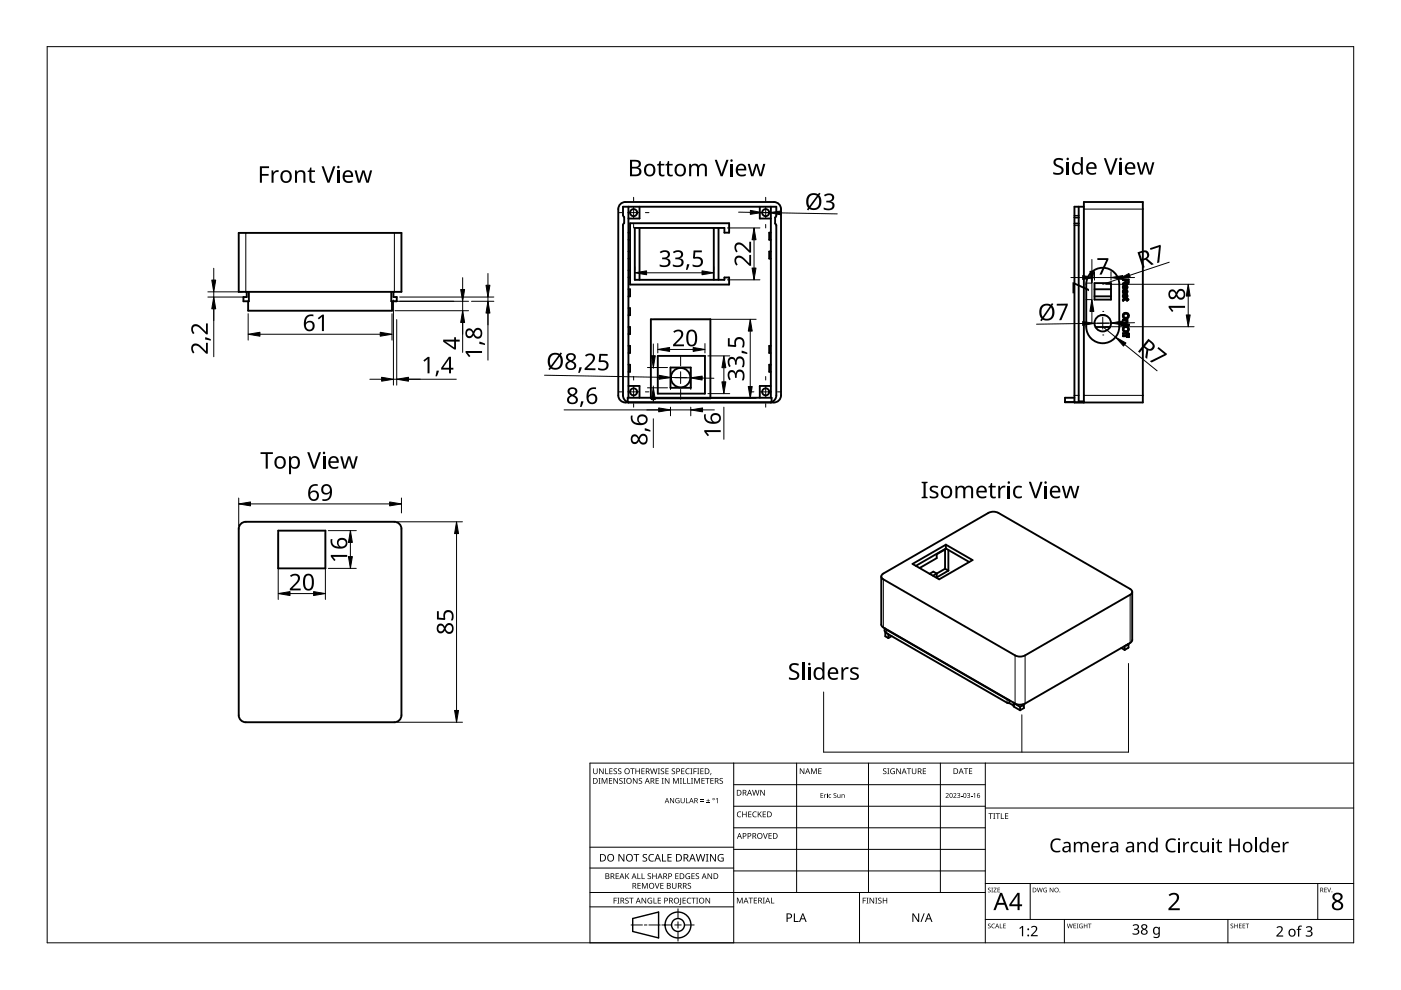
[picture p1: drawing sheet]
<svg xmlns="http://www.w3.org/2000/svg" width="297mm" height="210mm" viewBox="0 0 297 210" stroke-linecap="round" stroke-linejoin="round" font-family="sans-serif">
<g fill="none" stroke="#000" stroke-width=".4">
<path d="M50.6 49.4h34.5v12.5h-34.5zM131.4 43.4l.7-.5 .5-.1h31.5a1.5 1.5 0 0 1 1.5 1.5v39.5a1.5 1.5 0 0 1-1.5 1.5h-31.5a1.5 1.5 0 0 1-1.5-1.5v-39.5zM133.2 58.8h.4M133.2 53.3h.4M133.2 49.3h.4M133.2 43.8v40.5M133.2 54.8h.4M133.2 50.8h.4M133.2 57.3h.4M133.6 47.3h21v2h-1v-1h-19v11h19v-.5h1v1.5h-21zM135.6 43.8v2.5h-2.4M135.6 48.3v11"/>
<path d="M151.3 48.3v11M152.3 48.3v11M161.1 43.8v2.5h2.3M163.4 53.3h-.3v1.5h.3M163.4 49.3h-.3v1.5h.3M163.4 43.8v40.5M227.8 47.4h.9M227.8 46.1h.9M228.7 43.8v41.3h1.1M229.8 43.8h-2v41.5h14.5v-42.5h-12.5v42.5M231.3 57.8a3.5 3.5 0 0 1 3.8-.8 3.5 3.5 0 0 1 2.2 3.3v9a3.5 3.5 0 0 1-3.5 3.5 3.5 3.5 0 0 1-3.5-3.5v-9a3.5 3.5 0 0 1 1-2.5zM238.1 59.2h1.2v.6a.36 .36 0 0 1-.3 .5 .36 .36 0 0 1-.4-.3l-.5 .3v-.2l.5-.3v-.4h-.5z"/>
<path d="M238.7 59.4h.5v.4a.23 .23 0 0 1-.2 .3 .23 .23 0 0 1-.3-.3zM52.3 61.9v1.1h-.7v.9h1.2v-2M52.6 63.9v2h30.5v-2M83 61.9v2h1.1v-.9h-.7v-1.1M133.2 61.3h.4v1.5h-.4M133.2 65.3h.4v1.5h-.4M133.2 69.3h.4v1.5h-.4M133.2 73.3h.4v1.5h-.4M133.2 77.3h.4v1.5h-.4M138 67.7h12.6v16.7h-12.6zM139.5 75.5h10v8h-10zM142.2 77.9h4.3v4.3h-4.3z"/>
<path d="M163.4 73.3h-.3v1.5h.3M163.4 77.3h-.3v1.5h.3M232.1 61.3h3.5M232.1 62.8h3.5M232.1 60h3.5v3.5h-3.5zM232.3 69.3h3.1M233.4 66.8h.8M237.7 68.8h1.7v.1h-1.7zM238.1 70.6h.8l.1-.1v.1l.3 .1 .1 .3-.4-.2v.3l.3 .1 .1 .3-.2-.2-.3 .2v-.2h-.8v-.2h.8v-.3h-.8zM238.1 67.8h.9l-.1 .1a.32 .32 0 0 1 .1 .4 .32 .32 0 0 1-.3 .2h-.6v-.1h.6a.23 .23 0 0 0 .2-.3 .23 .23 0 0 0-.3-.2h-.5zM238.1 63.5l.9-.2 .2 .3h-.2v.1l-.1-.1h-.6l-.2 .2zM238.2 62.5a.47 .47 0 0 1 .8 0 .47 .47 0 0 1-.5 .7v-.7a.28 .28 0 0 0-.3 .2 .28 .28 0 0 0 .1 .3v.2l-.2-.2z"/>
<path d="M238.2 60.6a.47 .47 0 0 1 .8 0 .47 .47 0 0 1-.5 .7v-.7a.28 .28 0 0 0-.3 .2 .28 .28 0 0 0 .1 .3v.2l-.2-.2zM238.2 61.5l.1-.1v.2a.23 .23 0 0 0-.1 .3 .23 .23 0 0 0 .2 .1l.1-.1a.31 .31 0 0 1 .3-.4 .31 .31 0 0 1 .2 .5l-.2 .2 .1-.5h-.2a.36 .36 0 0 1-.2 .5 .36 .36 0 0 1-.5-.2 .36 .36 0 0 1 .1-.4zM238.5 61.3h.1M238.5 63.2h.1M238.6 60.6a.26 .26 0 0 1 .3 .3 .26 .26 0 0 1-.3 .2zM238.6 62.5a.26 .26 0 0 1 .3 .3 .26 .26 0 0 1-.3 .2zM238.9 67.9h.1M238.9 71h.1M239.2 70.8h.1M133.1 85.2a1.5 1.5 0 0 1-1-1.4v-36.1l.2-.4v-1.3l-.2-.4v-1.8h32.5v1.9l-.3 .4v1.3l.3 .4v36a1.5 1.5 0 0 1-1 1.4M133.1 85.2l.1 .1M133.1 85.2v-.9h30.5v.9"/>
<path d="M133.2 81.8h2.4v2.5M133.2 85.3h30.2M133.2 85.3h.1M163.4 81.8h-2.3v2.5M163.4 85.3h.1M163.6 85.2l-.2 .1M225.8 85.2h2M227.8 84.3h-2v1h4M50.9 111.2l.7-.5 .5-.1h31.5a1.5 1.5 0 0 1 1.5 1.5v39.5a1.5 1.5 0 0 1-1.5 1.5h-31.5a1.5 1.5 0 0 1-1.5-1.5v-39.5zM59 112.5h10v8h-10zM193.5 119.6l7-4.1 5.7 3.2-7.1 4.1zM200.4 116.5v4.1"/>
<path d="M200.5 116.3l-6.3 3.7M200.5 115.5v.8M200.5 116.3l5 2.9M200.6 116.4l-2 1.1v.8l-3.6 2.1M201.1 116.6v4.4M186.8 122.2v10.2l.2 .5 28.2 16.3a2.34 2.34 0 0 0 2.1 0l22.6-13.1 .2-.4v-10.2M187 121.8l22.6-13.1a2.34 2.34 0 0 1 2.1 0l27.9 16.2a.65 .65 0 0 1 .5 .6 .65 .65 0 0 1-.5 .6l-22.3 12.9a2.34 2.34 0 0 1-2.1 0l-27.9-16.2a.63 .63 0 0 1-.3-1zM187.6 133.2a.89 .89 0 0 0 .4 1.1l25.5 14.7 .5 .1M187.7 133.3l26.1 15M187.7 134v.9l.6 .4M188.3 134.5v.8M189.1 134.9l-.8 .4"/>
<path d="M198.6 121.6l-.7-.4-.8 .5M198.6 121.6l-.8 .5M200.4 120.6l-1.8 1M200.4 120.6l.7 .4M201.1 121l-2.5 1.4v-.8M237.7 137.4l.7 .4M238.4 137v.8M239.2 136.6h.1M239.3 136.6v.7l-.9 .5M239.3 136.6l-.5 .2M214 148.5v.6M214 149.1l.9 .5"/>
<path d="M216.3 149.9l-1.4-.9v.8l1.4 .8M216.3 149.9v.7M216.5 149.4l.3 .2M216.8 149.4v.2M216.8 149.6l-.5 .3M217.1 149.3v.8l-.8 .5"/>
<circle cx="134.3" cy="45.1" r=".75"/>
<circle cx="162.3" cy="45.1" r=".75"/>
<circle cx="233.8" cy="68.5" r="1.75"/>
<circle cx="238.7" cy="66.9" r=".64"/>
<circle cx="238.7" cy="69.8" r=".63"/>
<circle cx="238.7" cy="67" r=".49"/>
<circle cx="238.7" cy="69.8" r=".48"/>
<circle cx="134.3" cy="83.1" r=".75"/>
<circle cx="144.3" cy="80.1" r="2.06"/>
<circle cx="162.3" cy="83.1" r=".75"/>
</g>
<g fill="none" stroke="#000" stroke-width=".21">
<path d="M52.1 49.4v12.5M83.6 49.4v12.5M227.8 47.8h.9M227.8 45.7h.9M229.8 44.3h12.5M227.8 83.8h.9M229.8 83.8h12.5M187.3 122.8v10.2M188 133.5v.8M215.2 139v10.2M217.3 139v10.2M239.6 126.1v10.2"/>
<path d="M213.5 148.3v.7M215 149.1v.8"/>
</g>
<path d="M10 9.9h277v190h-277z" fill="none" stroke="#000" stroke-width=".21"/>
<g fill="none" stroke="#000" stroke-width=".21">
<path d="M125.1 179.6h30.5M155.6 161.8v38.1h-30.5v-38.1h161.9M155.6 166.4h53.3M155.6 170.9h53.3M155.6 175.5h53.3M168.9 161.8v27.4M184.1 161.8v27.4M199.4 161.8v27.4M208.9 161.8v38.1M208.9 171.3h78.1M125.1 192.3h30.5M125.1 189.2h83.8"/>
<path d="M125.1 184h30.5M133.8 196.1h2.4M136.6 196.1h.6M137.6 196.1h2.4M140.3 196.1h2.1M143.1 196.1h1.3M143.7 192.7v2M143.7 195.4v1.4M143.7 197.5v2M145.1 196.1h2.1M155.6 180.1h53.3M155.6 184.7h53.3"/>
<path d="M182.2 189.2v10.7M208.9 194.9h78.1M208.9 187.3h78.1M218.4 187.3v7.6M225.7 194.9v5M260.3 194.9v5M279.4 187.3v7.6"/>
</g>
<g fill="#000">
<path d="M125.8 162.9h.1v.8a.32 .32 0 0 0 .3 .3 .32 .32 0 0 0 .3-.3v-.8h.2v.8a.47 .47 0 0 1-.5 .4 .47 .47 0 0 1-.4-.4zM126.9 165h.4l-.1 .1v1l.1 .1h-.4l.1-.1v-1zM127 162.9h.2l.6 1v-1h.2v1.2h-.2l-.7-1 .1 1h-.2zM127.6 165h.2l.4 1 .4-1h.2v1.2h-.2v-1.1l-.4 1.1h-.1l-.4-1.1v1.1h-.1zM128.3 162.9h.2v1.1h.5v.1h-.7zM129.1 165h.7v.1h-.5v.4h.5v.1h-.5v.4h.5v.2h-.7zM129.2 162.9h.7v.1h-.5v.4h.4v.2h-.4v.4h.5v.1h-.7zM130.1 163l.5-.1 .2 .1v.1a.25 .25 0 0 0-.4-.1 .25 .25 0 0 0 0 .4 .4 .4 0 0 1 .4 .3 .4 .4 0 0 1-.2 .5 .4 .4 0 0 1-.5-.3v.1a.27 .27 0 0 0 .5 0 .27 .27 0 0 0-.1-.4l-.4-.2zM130.1 165h.1l.7 1v-1h.1v1.2h-.2l-.6-1v1h-.1zM131.1 163l.4-.1 .2 .1v.1a.25 .25 0 0 0-.4-.1 .25 .25 0 0 0 0 .4 .4 .4 0 0 1 .5 .3 .4 .4 0 0 1-.3 .5 .4 .4 0 0 1-.5-.3l.1 .1a.27 .27 0 0 0 .4 0 .27 .27 0 0 0-.1-.4l-.3-.2zM131.3 165.1l.5-.2 .2 .1v.1a.25 .25 0 0 0-.4-.1 .25 .25 0 0 0 0 .4 .4 .4 0 0 1 .4 .3 .4 .4 0 0 1-.2 .5 .4 .4 0 0 1-.5-.2h.1a.27 .27 0 0 0 .4 .1 .27 .27 0 0 0-.1-.4l-.4-.3zM132.2 165h.4l-.1 .1v1l.1 .1h-.4l.1-.1v-1z"/>
<path d="M133.6 162.9h.9v.1h-.3v1.1h-.2v-1.1h-.4zM134.2 165h.2l.6 1v-1h.2v1.2h-.2l-.7-1v1h-.1zM134.7 162.9h.2v.5h.6v-.5h.2v1.2h-.2v-.5h-.6v.5h-.2zM135.5 165.1l.4-.2 .2 .1v.1a.25 .25 0 0 0-.4-.1 .25 .25 0 0 0 0 .4 .4 .4 0 0 1 .5 .3 .4 .4 0 0 1-.3 .5 .4 .4 0 0 1-.5-.2h.1a.27 .27 0 0 0 .4 .1 .27 .27 0 0 0-.1-.4l-.3-.3zM136 162.9h.7v.1h-.6v.4h.5v.2h-.5v.4h.6v.1h-.7zM137.8 162.9h.2l.3 1 .2-1h.2l.3 1 .2-1h.2l-.3 1.2h-.2l-.3-1-.3 1h-.1zM139 165h.7v.1h-.5v.4h.4v.1h-.4v.4h.5v.2h-.7zM139.5 162.9h.4l-.1 .1v1l.1 .1h-.4l.1-.1v-1zM140.3 165h.4l-.1 .1v1l.1 .1h-.4l.1-.1v-1zM140.1 163l.5-.1 .2 .1v.1a.25 .25 0 0 0-.4-.1 .25 .25 0 0 0 0 .4 .4 .4 0 0 1 .4 .3 .4 .4 0 0 1-.2 .5 .4 .4 0 0 1-.5-.3l.1 .1a.27 .27 0 0 0 .4 0 .27 .27 0 0 0-.1-.4l-.4-.2zM141.1 162.9h.7v.1h-.6v.4h.5v.2h-.5v.4h.6v.1h-.7zM141 165h.1l.7 1v-1h.1v1.2h-.2l-.6-1v1h-.1z"/>
<path d="M142.1 169.2h.1l.6 .9v-.9h.1v1.1h-.1l-.6-.9v.9h-.1zM142.5 163l.4-.1 .2 .1v.1a.25 .25 0 0 0-.4-.1 .25 .25 0 0 0 0 .4 .4 .4 0 0 1 .4 .3 .4 .4 0 0 1-.2 .5 .4 .4 0 0 1-.5-.3l.1 .1a.27 .27 0 0 0 .4 0 .27 .27 0 0 0-.1-.4l-.4-.2zM142.7 165h.2l.4 1 .4-1h.2v1.2h-.1v-1.1l-.4 1.1h-.2l-.4-1.1v1.1h-.1zM143.3 169.3l.5-.1 .3 .1-.1 .1a.45 .45 0 0 0-.7 .3 .45 .45 0 0 0 .6 .5v-.4h-.2v-.1h.4v.6a.6 .6 0 0 1-.8-.2 .6 .6 0 0 1 0-.8zM144.1 165h.5l-.2 .1v1l.2 .1h-.5l.2-.1v-1zM144.8 165h.2v1h.5v.2h-.7zM144.4 162.9h.7v.1h-.5v.4h.5v.2h-.5v.4h.5v.1h-.7zM144.3 169.2h.2v.7a.28 .28 0 0 0 .2 .3 .28 .28 0 0 0 .3-.3v-.7h.2v.7a.42 .42 0 0 1-.5 .4 .42 .42 0 0 1-.4-.4zM145.4 169.2h.2v1h.5v.1h-.7zM145.7 165h.2v1h.5v.2h-.7zM145.5 163.1l.4-.2 .3 .1v.1a.49 .49 0 0 0-.7 .4 .49 .49 0 0 0 .7 .5 .57 .57 0 0 1-.8-.1 .57 .57 0 0 1 0-.8zM146.4 162.9h.4l-.1 .1v1l.1 .1h-.4l.1-.1v-1z"/>
<path d="M146.5 165h.4l-.1 .1v1l.1 .1h-.4l.1-.1v-1zM147 162.9h.7v.1h-.5v.5h.5v.1h-.5v.5h-.2zM147.2 165h.2l.4 1 .4-1h.2v1.2h-.2l.1-1.1-.5 1.1h-.1l-.4-1.1v1.1h-.1zM147.8 162.9h.5l-.2 .1v1l.2 .1h-.5l.2-.1v-1zM148.5 169.9h.7v.1h-.7zM148.5 169.5h.7v.2h-.7zM148.5 162.9h.7v.1h-.6v.4h.5v.2h-.5v.4h.6v.1h-.7zM148.7 165h.7v.1h-.5v.4h.5v.1h-.5v.4h.5v.2h-.7zM149.8 170.2h.7v.1h-.7zM149.5 165h.9v.1h-.3v1.1h-.2v-1.1h-.4zM150.1 169.4l.1 .3h.3l-.3 .1v.3l-.1-.3h-.3l.3-.1zM150.7 163.9h.1l-.2 .4z"/>
<path d="M150.6 165h.7v.1h-.5v.4h.5v.1h-.5v.4h.5v.2h-.7zM151.8 169.4l.4-.2v1.1h-.2v-1l-.2 .2zM152.6 165.1l.4-.2 .3 .1-.1 .1a.25 .25 0 0 0-.4-.1 .25 .25 0 0 0 0 .4 .4 .4 0 0 1 .5 .3 .4 .4 0 0 1-.3 .5 .4 .4 0 0 1-.5-.2h.1a.27 .27 0 0 0 .5 .1 .27 .27 0 0 0-.1-.4l-.4-.3zM156.4 172.2l.4-.2 .4 .1-.1 .1a.49 .49 0 0 0-.7 .5 .49 .49 0 0 0 .7 .4 .57 .57 0 0 1-.8 0 .57 .57 0 0 1 0-.8zM157.4 172.1h.1v.5h.7v-.5h.1v1.2h-.1v-.6h-.7v.6h-.1zM158.6 172.1h.7v.1h-.5v.4h.5v.1h-.5v.4h.5v.2h-.7zM159.7 172.2l.4-.2 .3 .1v.1a.49 .49 0 0 0-.7 .5 .49 .49 0 0 0 .7 .4 .57 .57 0 0 1-.8 0 .57 .57 0 0 1 0-.8zM159.5 167.5h.1l.3 1 .3-1h.1l.3 1 .3-1h.1l-.3 1.2h-.2l-.3-1.1-.3 1.1h-.1zM160.7 172.1h.1v.6l.5-.6h.2l-.5 .5 .5 .7h-.1l-.5-.6-.1 .6h-.1zM161.8 176.6h.1l.4 1.1 .3-1.1h.2l-.5 1.2h-.1zM161.2 167.5h.2l.6 1v-1h.2v1.2h-.2l-.7-1v1h-.1zM161.7 172.1h.7v.1h-.5v.4h.5v.1h-.5v.4h.5v.2h-.7z"/>
<path d="M162.9 176.6h.7v.2h-.5v.3h.5v.2h-.5v.4h.5v.1h-.7zM169.6 162.9h.2l.6 1v-1h.1v1.2h-.1l-.7-1v1h-.1zM172 162.9h.2l.4 1 .3-1h.3v1.2h-.2v-1l-.4 1h-.1l-.4-1.1v1.1h-.1zM173.5 162.9h.7v.1h-.5v.4h.4v.1h-.4v.5h.5v.1h-.7zM174 168.2h.5v.1h-.4v.3h.4v.1h-.4v.4h.4v.1h-.5zM174.7 168.4l.2 .1 .3-.1-.3 .2v.6h-.2zM175.3 168.4h.2v.8h-.2zM175.8 168.5l.3-.1 .1 .1a.28 .28 0 0 0-.4 .3 .28 .28 0 0 0 .4 .2 .36 .36 0 0 1-.5 0 .36 .36 0 0 1 .1-.5zM176.8 168.2l.3-.1 .2 .1v.1a.25 .25 0 0 0-.3-.1 .25 .25 0 0 0-.1 .4 .25 .25 0 0 0 .3 .1 .32 .32 0 0 1 0 .5 .32 .32 0 0 1-.5-.2 .25 .25 0 0 0 .4 .1 .25 .25 0 0 0 0-.3l-.3-.3zM177.5 168.4h.2v.5a.21 .21 0 0 0 .2 .2 .21 .21 0 0 0 .2-.3v-.4h.1v.8l-.1-.1a.3 .3 0 0 1-.4 .1 .3 .3 0 0 1-.2-.3zM178.4 168.4l.2 .1a.29 .29 0 0 1 .3-.1 .29 .29 0 0 1 .2 .3v.5h-.1v-.5a.21 .21 0 0 0-.3-.2 .21 .21 0 0 0-.1 .3v.4h-.2zM187.3 163l.4-.1 .2 .1v.1a.25 .25 0 0 0-.4-.1 .25 .25 0 0 0 0 .4 .4 .4 0 0 1 .5 .3 .4 .4 0 0 1-.3 .5 .4 .4 0 0 1-.5-.3l.1 .1a.27 .27 0 0 0 .4 0 .27 .27 0 0 0-.1-.4l-.3-.2z"/>
<path d="M188.1 162.9h.5l-.2 .1v1l.2 .1h-.5l.2-.1v-1zM188.9 163.1l.5-.2 .3 .1v.1a.5 .5 0 0 0-.8 .4 .5 .5 0 0 0 .7 .5v-.4h-.3v-.1h.4v.6a.66 .66 0 0 1-.8-.1 .66 .66 0 0 1 0-.9zM190 162.9h.2l.7 1-.1-1h.2v1.2h-.2l-.6-1v1h-.2zM192.3 162.9h.9v.1h-.4v1.1h-.2v-1.1h-.3zM193.3 162.9h.2v.8a.32 .32 0 0 0 .3 .3 .32 .32 0 0 0 .3-.3v-.8h.2v.8a.47 .47 0 0 1-.5 .4 .47 .47 0 0 1-.5-.4zM195.7 162.9h.6v.1h-.5v.4h.5v.2h-.5v.4h.5v.1h-.6zM200.5 168.3a.37 .37 0 0 1 .6 0 .37 .37 0 0 1-.2 .5l-.3 .3h.6v.1h-.7l.3-.4a.27 .27 0 0 0 .2-.4 .27 .27 0 0 0-.4-.1zM202.1 168.3a.37 .37 0 0 1 .6 0 .37 .37 0 0 1-.2 .5l-.2 .3h.5v.1h-.7l.3-.4a.27 .27 0 0 0 .3-.4 .27 .27 0 0 0-.5-.1zM202.9 168.2a.32 .32 0 0 1 .5-.1 .32 .32 0 0 1 0 .5 .33 .33 0 0 1 .1 .6 .33 .33 0 0 1-.6-.2 .26 .26 0 0 0 .4 .1 .26 .26 0 0 0 .1-.4l-.3-.1a.23 .23 0 0 0 .3-.1 .23 .23 0 0 0-.1-.3 .23 .23 0 0 0-.3 .1zM203.7 168.7h.4v.1h-.4zM204.3 162.9h1v.1h-.4v1.1h-.2v-1.1h-.4zM205 168.2a.32 .32 0 0 1 .5-.1 .32 .32 0 0 1 0 .5 .33 .33 0 0 1 .1 .6 .33 .33 0 0 1-.6-.2 .26 .26 0 0 0 .4 .1 .26 .26 0 0 0 .1-.4l-.3-.1a.23 .23 0 0 0 .3-.1 .23 .23 0 0 0-.1-.3 .23 .23 0 0 0-.3 .1z"/>
<path d="M205.8 168.7h.4v.1h-.4zM205.4 162.9h.7v.1h-.5v.4h.5v.1h-.5v.5h.5v.1h-.7zM206.4 168.4l.3-.3v1.1h-.1v-.9zM209.6 172.4h.9v.2h-.4v1h-.1v-1h-.4zM210.6 172.4h.4l-.1 .1v1l.1 .1h-.4l.1-.1v-1zM211.1 172.4h.9v.2h-.4v1h-.1v-1h-.4zM212.2 172.4h.2v1.1h.5v.1h-.7zM213.1 172.4h.7v.2h-.6v.3h.5v.2h-.5v.4h.6v.1h-.7zM223.1 178.2a1.63 1.63 0 0 1 1.8-.3l-.1 .3a1.14 1.14 0 0 0-1.4 .2 1.14 1.14 0 0 0-.2 1.3 1.11 1.11 0 0 0 1.6 .6v.3a1.52 1.52 0 0 1-1.9-.5 1.52 1.52 0 0 1 .2-1.9zM233.8 178.5h.3v.4l.4-.4h.6l-.1 .3-.5 .1-.3 .3v1.5h-.4zM247.5 178.2a1.63 1.63 0 0 1 1.8-.3l-.1 .3a1.14 1.14 0 0 0-1.4 .2 1.14 1.14 0 0 0-.2 1.3 1.11 1.11 0 0 0 1.6 .6v.3a1.52 1.52 0 0 1-1.9-.5 1.52 1.52 0 0 1 .2-1.9zM250.8 178.5h.3l.1 .4 .4-.4h.5v.3l-.5 .1-.3 .3-.1 1.5h-.4z"/>
<path d="M254.5 178.5h.3v1.4a.59 .59 0 0 0 .8 .5 .59 .59 0 0 0 .4-.7v-1.2h.3v2.2h-.3v-.3a.84 .84 0 0 1-.9 .3 .84 .84 0 0 1-.6-.8zM272 178.5h.3v.4l.4-.4h.5v.3l-.5 .1-.3 .3-.1 1.5h-.3zM130.1 190.3h.7v.2h-.5v.4h.4v.1h-.4v.6h-.2zM130.5 185.2h.7v.1h-.5v.4h.5v.1h-.5v.4h.5v.2h-.7zM130.9 190.3h.4l-.1 .2v.9l.1 .2h-.4l.1-.2v-.9zM131.1 181.1h.3l.8 1.3v-1.3h.2v1.6h-.3l-.8-1.4v1.4h-.2zM132.6 190.5l.4-.2 .3 .1-.1 .1a.25 .25 0 0 0-.4-.1 .25 .25 0 0 0 0 .4 .4 .4 0 0 1 .5 .3 .4 .4 0 0 1-.3 .5 .4 .4 0 0 1-.5-.2h.1a.27 .27 0 0 0 .5 .1 .27 .27 0 0 0-.1-.5l-.4-.2zM132.6 185.2h.1v.6l.6-.6h.1l-.5 .5 .5 .7h-.1l-.5-.6-.1 .6h-.1zM133.4 190.3h.9v.2h-.4v1.1h-.1v-1.1h-.4zM134.3 181.1h1.2v.2h-.5v1.4h-.2v-1.4h-.5zM135.1 185.2h.2v1h.5v.2h-.7zM135.2 187.2h.6v.1h-.5v.4h.5v.2h-.5v.4h.5v.1h-.6z"/>
<path d="M136 185.2h.2v1h.5v.2h-.7zM136.1 187.2h.2l.4 1 .4-1h.2v1.2h-.1v-1l-.4 1h-.2l-.4-1 .1 1h-.2zM136 190.3h.2l.7 1.1-.1-1.1h.2v1.3h-.2l-.6-1v1h-.2zM136.3 181.2l.3-.1h.6l-.2 .2a.33 .33 0 0 0-.5 .1 .33 .33 0 0 0 .4 .4 .49 .49 0 0 1 .3 .7 .49 .49 0 0 1-.8 .2l-.2-.1v-.2l.3 .1a.35 .35 0 0 0 .5-.2 .35 .35 0 0 0-.4-.4l-.3-.3zM137.4 190.5l.6-.2 .3 .1-.1 .1a.5 .5 0 0 0-.8 .4 .5 .5 0 0 0 .7 .5v-.3h-.3v-.2h.5v.6a.66 .66 0 0 1-.9-.1 .66 .66 0 0 1 0-.9zM137.4 185.3l.4-.2 .2 .1v.1a.25 .25 0 0 0-.4-.1 .25 .25 0 0 0 0 .4 .4 .4 0 0 1 .4 .3 .4 .4 0 0 1-.2 .5 .4 .4 0 0 1-.5-.2h.1a.27 .27 0 0 0 .4 .1 .27 .27 0 0 0-.1-.4l-.4-.3zM137.7 181.3l.5-.2h.5l-.1 .2a.63 .63 0 0 0-.9 .6 .63 .63 0 0 0 .9 .5v.2a.83 .83 0 0 1-1-.3 .83 .83 0 0 1 .1-1zM138.6 190.3h.1v1.1h.5v.2h-.6zM138.8 187.2h.2l.3 1.1 .4-1.1h.1l-.4 1.2h-.2zM138.3 185.2h.2v.5h.6v-.5h.1v1.2h-.1v-.6h-.6v.6h-.2zM139.5 190.3h.6v.2h-.5v.4h.5v.1h-.5v.4h.5v.2h-.6zM140.4 181.1h.2v1.4h.6v.2h-.8z"/>
<path d="M140 187.2h.7v.1h-.5v.4h.4v.2h-.4v.4h.5v.1h-.7zM141.5 181.1h.9v.2h-.7v.4h.7v.2h-.7v.6h.7v.2h-.9zM142.5 187.2h.1v.8a.32 .32 0 0 0 .4 .3 .32 .32 0 0 0 .3-.3v-.8h.1v.8a.47 .47 0 0 1-.5 .4 .47 .47 0 0 1-.4-.4zM143.2 185.2h.7v.1h-.6v.4h.5v.1h-.5v.4h.6v.2h-.7zM144.2 190.3h.2v1.3l-.1 .2-.3 .1v-.2l.2-.1zM144.7 190.3h.7v.2h-.5v.4h.5v.1h-.5v.4h.5v.2h-.7zM145.5 185.3l.4-.2 .4 .1-.1 .1a.5 .5 0 0 0-.7 .4 .5 .5 0 0 0 .7 .5v-.3h-.3v-.2h.4v.6a.66 .66 0 0 1-.9-.1 .66 .66 0 0 1 .1-.9zM145.8 190.5l.4-.2 .3 .1v.1a.49 .49 0 0 0-.7 .5 .49 .49 0 0 0 .7 .4 .57 .57 0 0 1-.8 0 .57 .57 0 0 1 0-.8zM145.9 187.3l.4-.1 .2 .1v.1a.25 .25 0 0 0-.4-.1 .25 .25 0 0 0 0 .4 .4 .4 0 0 1 .4 .3 .4 .4 0 0 1-.2 .5 .4 .4 0 0 1-.5-.3l.1 .1a.27 .27 0 0 0 .4 0 .27 .27 0 0 0-.1-.4l-.4-.2zM146.6 190.3h.9v.2h-.4v1.1h-.1v-1.1h-.4zM146.6 185.2h.7v.1h-.5v.4h.5v.1h-.5v.4h.5v.2h-.7zM147.6 190.3h.4l-.1 .2v.9l.1 .2h-.4l.1-.2v-.9z"/>
<path d="M147.5 185.3l.5-.2 .2 .1v.1a.25 .25 0 0 0-.4-.1 .25 .25 0 0 0 0 .4 .4 .4 0 0 1 .4 .3 .4 .4 0 0 1-.2 .5 .4 .4 0 0 1-.5-.2h.1a.27 .27 0 0 0 .4 .1 .27 .27 0 0 0-.1-.4l-.4-.3zM147.5 181.1h.2l.4 1.3 .3-1.3h.2l.4 1.3 .3-1.3h.2l-.4 1.6h-.2l-.4-1.4-.3 1.4h-.2zM149.7 181.1h.5l-.2 .1v1.3l.2 .2h-.5l.1-.2v-1.3zM149.6 190.3h.2l.6 1.1v-1.1h.2v1.3h-.2l-.7-1v1h-.1zM150 185.2h.2l.6 1v-1h.2v1.2h-.2l-.7-1 .1 1h-.2zM150.5 181.1h.3l.8 1.3v-1.3h.2v1.6h-.3l-.8-1.4v1.4h-.2zM152.3 181.3l.8-.2h.3l-.1 .2a.65 .65 0 0 0-1 .5 .65 .65 0 0 0 .9 .7v-.5h-.3v-.2h.5v.8a.86 .86 0 0 1-1.1-.2 .86 .86 0 0 1 0-1.1zM156.2 190.3h.3l.3 1 .4-1h.3v1.2h-.2v-1l-.4 1h-.1l-.4-1v1h-.2zM158.7 190.3h.9v.2h-.3v1h-.2v-1h-.4zM159.8 190.3h.7v.2h-.5v.3h.5v.2h-.5v.4h.5v.1h-.7zM161.7 190.3h.5l-.2 .2v.9l.2 .1h-.5l.2-.1v-.9zM163.5 190.3h.1v1.1h.6v.1h-.7z"/>
<path d="M168.3 193.7h.2v1.6h.8v.2h-1zM182.9 190.3h.7v.2h-.5v.4h.5v.1h-.5v.6h-.2zM183.7 190.3h.4l-.1 .2v.9l.1 .2h-.4l.1-.2v-.9zM184.4 190.3h.1l.7 1v-1h.1v1.3h-.1l-.7-1v1h-.1zM185.6 190.3h.4l-.1 .2v.9l.1 .2h-.4l.1-.2v-.9zM186.2 190.5l.5-.2 .2 .1v.1a.25 .25 0 0 0-.4-.1 .25 .25 0 0 0 0 .4 .4 .4 0 0 1 .4 .3 .4 .4 0 0 1-.2 .5 .4 .4 0 0 1-.5-.2 .27 .27 0 0 0 .5 .1 .27 .27 0 0 0-.1-.5l-.4-.2zM187.2 190.3h.1v.6h.6v-.6h.2v1.3h-.2v-.6h-.6v.6h-.1zM193.4 193.7h.3l1 1.5v-1.5h.2v1.8h-.3l-1-1.5 .1 1.5h-.3zM195.8 193.7h.3l-.7 1.8h-.2zM209.5 188.3l.3-.1 .2 .2a.24 .24 0 0 0-.3-.1 .24 .24 0 0 0-.1 .3 .24 .24 0 0 0 .3 .1 .31 .31 0 0 1 0 .5 .31 .31 0 0 1-.5-.2 .23 .23 0 0 0 .4 .2 .23 .23 0 0 0 0-.4l-.3-.2zM209.5 195.9l.3-.1 .2 .2a.24 .24 0 0 0-.3-.1 .24 .24 0 0 0-.1 .3 .24 .24 0 0 0 .3 .1 .31 .31 0 0 1 0 .5 .31 .31 0 0 1-.5-.1 .23 .23 0 0 0 .4 .1 .23 .23 0 0 0 0-.4l-.3-.2zM210.2 188.2h.3l-.1 .1 .1 .9h-.3l.1-.1z"/>
<path d="M210.3 196l.4-.2 .2 .1v.1a.39 .39 0 0 0-.6 .3 .39 .39 0 0 0 .6 .4 .46 .46 0 0 1-.7-.1 .46 .46 0 0 1 .1-.6zM210.7 188.2h.6l-.5 .9h.5v.1h-.7l.5-.9h-.4zM212 195.8h.1v.9l.4 .1h-.5zM211.5 188.2h.5l-.4 .1v.3h.4l-.4 .1v.4l.4 .1h-.5zM212.7 195.8h.5l-.4 .1v.3h.4l-.4 .2v.3l.4 .1h-.5zM216.1 196.8l.6-.5h.2v2.2h-.2v-1.9l-.4 .4zM218.6 196.5a.76 .76 0 0 1 1.2 0 .76 .76 0 0 1-.3 1.2l-.6 .6h1.1v.2h-1.4v-.2l.7-.8a.52 .52 0 0 0 .3-.8 .52 .52 0 0 0-.9 0zM219.8 188.2h.2l.2 .8 .2-.8h.1l.2 .8 .2-.8h.2l-.3 1h-.1l-.2-.8-.3 .8h-.1zM221.3 188.3h.7h-.1a.4 .4 0 0 0-.6 .4 .4 .4 0 0 0 .6 .4v-.3l-.3-.1h.4v.5a.53 .53 0 0 1-.7-.2 .53 .53 0 0 1 0-.7zM222.6 188.2h.1l.5 .8v-.8h.1v1h-.1l-.5-.8v.8h-.1zM226.2 195.8h.1l.2 .9 .3-.9h.1l.2 .9 .2-.9h.1l-.2 1h-.1l-.3-.8-.2 .8h-.1zM227.6 195.8h.5l-.4 .1v.3h.4l-.4 .2v.3l.4 .1h-.5z"/>
<path d="M228.3 195.8h.3l-.1 .1 .1 .9h-.3l.1-.1zM228.9 196l.7-.1-.2 .1a.4 .4 0 0 0-.5 .3 .4 .4 0 0 0 .5 .4v-.3l-.2-.1h.4v.5a.53 .53 0 0 1-.7-.1 .53 .53 0 0 1 0-.7zM227.7 178.5h.3v.3a.83 .83 0 0 1 1.4 0 .78 .78 0 0 1 .9-.3 .78 .78 0 0 1 .5 .8v1.4h-.3v-1.4a.54 .54 0 0 0-.7-.5 .54 .54 0 0 0-.4 .7v1.2h-.3v-1.4a.55 .55 0 0 0-.7-.5 .55 .55 0 0 0-.4 .8v1.1h-.3zM229.8 195.8h.1v.4h.5v-.4h.1v1h-.1v-.4h-.5v.4h-.1zM230.7 195.8h.7l-.3 .1v.9h-.1v-.9zM240.1 196.2a.72 .72 0 0 1 .9-.3 .72 .72 0 0 1 .4 .9l-.4 .2a.62 .62 0 0 1 .6 .8 .62 .62 0 0 1-.9 .4l-.6-.1v-.3l.5 .2a.45 .45 0 0 0 .7-.4 .45 .45 0 0 0-.6-.5h-.2v-.2a.46 .46 0 0 0 .6 0 .46 .46 0 0 0 0-.7l-.8 .2zM241.1 178.5h.3l.1 .3a.83 .83 0 0 1 .9-.3 .83 .83 0 0 1 .6 .8v1.4h-.4v-1.4a.59 .59 0 0 0-.7-.5 .59 .59 0 0 0-.4 .8v1.1h-.4zM247.8 189.7a1.21 1.21 0 0 1 1.4-.4 1.21 1.21 0 0 1 .8 1.2l-.4 .7-1.3 1.4h1.8v.4h-2.4v-.4l1.2-1.2a1.03 1.03 0 0 0 .3-1.7h-.5l-.7 .3zM252.7 178.8l.5-.3 .8 .1-.1 .3-.1-.1a.79 .79 0 0 0-1 .9 .79 .79 0 0 0 1.2 .6v.3a1.14 1.14 0 0 1-1.5-.3 1.14 1.14 0 0 1 .2-1.5zM258.2 178h.3v.5h.6v.3h-.6v1.3l.2 .3h.4v.3a.67 .67 0 0 1-1-.6v-1.3h-.3v-.2l.3-.1zM260.9 195.9l.4-.1 .1 .2a.24 .24 0 0 0-.3-.1 .24 .24 0 0 0-.1 .3 .24 .24 0 0 0 .4 .1 .31 .31 0 0 1-.1 .5 .31 .31 0 0 1-.4-.1 .23 .23 0 0 0 .3 .1 .23 .23 0 0 0 .1-.4l-.4-.2zM261.7 195.8h.1v.4h.5v-.4h.1v1h-.1v-.4h-.5v.4h-.1z"/>
<path d="M260.7 177.8h.3v1.2h1.5v-1.2h.4v2.9h-.4v-1.4h-1.5v1.4h-.3zM262.7 195.8h.5l-.4 .1v.3h.4l-.4 .2v.3l.4 .1h-.5zM263.5 195.8h.5l-.4 .1v.3h.4l-.4 .2v.3l.4 .1h-.5zM264.1 195.8h.7l-.3 .1v.9h-.1v-.9zM270.6 196.6a.76 .76 0 0 1 1.3 0 .76 .76 0 0 1-.4 1.2l-.5 .5h1.1v.3h-1.5v-.2l.8-.8a.52 .52 0 0 0 .2-.9 .52 .52 0 0 0-.8 .1zM275.3 196.4l.7-.1v.2h-.4l-.1 .2v.2h.4v.2h-.4v1.5h-.3v-1.5h-.3l.3-.2zM276.9 196.6a.72 .72 0 0 1 .9-.3 .72 .72 0 0 1 .4 .9l-.4 .2a.62 .62 0 0 1 .5 .8 .62 .62 0 0 1-.8 .4l-.6-.1v-.3l.4 .2a.45 .45 0 0 0 .7-.4 .45 .45 0 0 0-.6-.4h-.2v-.3a.46 .46 0 0 0 .6 0 .46 .46 0 0 0 0-.7l-.8 .2zM280.8 188.2h.5l-.4 .1v.3h.4l-.4 .1v.4l.4 .1h-.5zM281.4 188.2h.1l.3 .8 .3-.8h.1l-.3 1h-.2z"/>
<path d="M125.7 165h.4a.61 .61 0 0 1 .6 .6 .61 .61 0 0 1-.6 .6h-.4zM125.9 165.1v.9h.2a.48 .48 0 0 0 .5-.4 .48 .48 0 0 0-.5-.5z"/>
<path d="M132.3 163.5a.61 .61 0 0 1 1.2 0 .61 .61 0 0 1-1.2 0zM132.6 163.5a.45 .45 0 0 0 .8 0 .45 .45 0 0 0-.8 0z"/>
<path d="M132.7 165.6a.61 .61 0 0 1 1.2 0 .61 .61 0 0 1-1.2 0zM133 165.6a.45 .45 0 0 0 .9 0 .45 .45 0 0 0-.9 0z"/>
<path d="M136.9 162.9h.4a.35 .35 0 0 1 .4 .3 .35 .35 0 0 1-.2 .4l.3 .5h-.2l-.3-.5h-.2v.5h-.2zM137.1 163v.5h.2a.23 .23 0 0 0 .3-.2 .23 .23 0 0 0-.3-.3z"/>
<path d="M137.2 165h.1l.5 1.2h-.2l-.1-.4h-.5l-.2 .4h-.1zM137.2 165.1l-.2 .6h.4z"/>
<path d="M137.9 165h.4a.35 .35 0 0 1 .4 .2 .35 .35 0 0 1-.2 .4l.3 .6h-.2l-.3-.5h-.2v.5h-.2zM138.1 165.1v.4h.2a.23 .23 0 0 0 .3-.2 .23 .23 0 0 0-.3-.2z"/>
<path d="M141.4 169.2h.1l.4 1.1h-.1l-.2-.3h-.4l-.1 .3h-.2zM141.4 169.3l-.2 .5h.4z"/>
<path d="M143.4 162.9h.3a.41 .41 0 0 1 .5 .5 .41 .41 0 0 1-.6 .3v.4h-.2zM143.6 163v.5a.29 .29 0 0 0 .4-.2 .29 .29 0 0 0-.4-.3z"/>
<path d="M146.5 169.2h.2l.4 1.1h-.2l-.1-.3h-.4l-.2 .3h-.1zM146.6 169.3l-.2 .5h.4z"/>
<path d="M147.2 169.2h.3a.31 .31 0 0 1 .4 .2 .31 .31 0 0 1-.2 .4l.3 .5h-.2l-.2-.5h-.2v.5h-.2zM147.4 169.3v.4h.1a.21 .21 0 0 0 .3-.2 .21 .21 0 0 0-.3-.2z"/>
<path d="M149.4 162.9h.4a.61 .61 0 0 1 .6 .6 .61 .61 0 0 1-.6 .6h-.4zM149.6 163v1h.2a.48 .48 0 0 0 .4-.5 .48 .48 0 0 0-.4-.5z"/>
<path d="M151.1 169.4a.24 .24 0 0 1 .4 0 .24 .24 0 0 1-.4 0zM151.2 169.4a.14 .14 0 0 0 .2 0 .14 .14 0 0 0-.2 0z"/>
<path d="M151.6 165h.3a.35 .35 0 0 1 .4 .2 .35 .35 0 0 1-.2 .4l.3 .6h-.2l-.2-.5h-.3v.5h-.1zM151.7 165.1v.4h.2a.23 .23 0 0 0 .3-.2 .23 .23 0 0 0-.3-.2z"/>
<path d="M156.7 176.6h.1l.5 1.2h-.1l-.2-.3h-.5l-.1 .3h-.2zM156.8 176.8l-.2 .5h.4z"/>
<path d="M156.2 167.5h.4a.61 .61 0 0 1 .6 .6 .61 .61 0 0 1-.6 .6h-.4zM156.4 167.6v1h.1a.48 .48 0 0 0 .5-.5 .48 .48 0 0 0-.4-.5z"/>
<path d="M157.5 167.5h.3a.35 .35 0 0 1 .4 .2 .35 .35 0 0 1-.2 .4l.3 .6h-.1l-.3-.5h-.3v.5h-.1zM157.6 167.6v.5h.2a.23 .23 0 0 0 .3-.3 .23 .23 0 0 0-.3-.2z"/>
<path d="M157.5 176.6h.3a.41 .41 0 0 1 .5 .5 .41 .41 0 0 1-.7 .3v.4h-.1zM157.6 176.8v.4a.29 .29 0 0 0 .5-.2 .29 .29 0 0 0-.5-.2z"/>
<path d="M158.5 176.6h.3a.41 .41 0 0 1 .5 .5 .41 .41 0 0 1-.6 .3v.4h-.2zM158.7 176.8v.4a.29 .29 0 0 0 .4-.2 .29 .29 0 0 0-.4-.2z"/>
<path d="M158.8 167.5h.2l.5 1.2h-.2l-.2-.4h-.4l-.2 .4h-.1zM158.9 167.6l-.2 .6h.4z"/>
<path d="M159.5 176.6h.4a.35 .35 0 0 1 .4 .3 .35 .35 0 0 1-.2 .4l.3 .5h-.2l-.3-.5h-.2v.5h-.2zM159.7 176.8v.4h.2a.23 .23 0 0 0 .3-.2 .23 .23 0 0 0-.3-.2z"/>
<path d="M160.4 177.2a.65 .65 0 0 1 1.3 0 .65 .65 0 0 1-1.3 0zM160.7 177.2a.45 .45 0 0 0 .9 0 .45 .45 0 0 0-.9 0z"/>
<path d="M162.7 172.1h.3a.61 .61 0 0 1 .6 .6 .61 .61 0 0 1-.6 .6h-.3zM162.8 172.2v.9h.2a.48 .48 0 0 0 .5-.4 .48 .48 0 0 0-.5-.5z"/>
<path d="M163.9 176.6h.4a.61 .61 0 0 1 .6 .7 .61 .61 0 0 1-.7 .5h-.3zM164 176.8v.9h.2a.48 .48 0 0 0 .5-.4 .48 .48 0 0 0-.5-.5z"/>
<path d="M171.2 162.9h.1l.5 1.2h-.2l-.1-.4h-.5l-.1 .4h-.2zM171.2 163.1l-.1 .5h.3z"/>
<path d="M191.6 162.9h.2l.4 1.2h-.1l-.2-.4h-.4l-.2 .4h-.1zM191.7 163.1l-.2 .5h.4z"/>
<path d="M194.6 162.9h.3a.35 .35 0 0 1 .5 .2 .35 .35 0 0 1-.3 .5l.4 .5h-.2l-.3-.5h-.3v.5h-.1zM194.7 163v.5h.2a.23 .23 0 0 0 .3-.2 .23 .23 0 0 0-.3-.3z"/>
<path d="M201.4 168.2l.4-.1 .1 .3 .1 .5-.2 .3-.3-.1-.2-.2zM201.5 168.3v.1a.37 .37 0 0 0-.1 .4 .37 .37 0 0 0 .4 .2 .4 .4 0 0 0 .1-.5 .4 .4 0 0 0-.4-.2z"/>
<path d="M202.2 162.9h.3a.61 .61 0 0 1 .6 .6 .61 .61 0 0 1-.6 .6h-.3zM202.3 163v1h.2a.48 .48 0 0 0 .5-.5 .48 .48 0 0 0-.5-.5z"/>
<path d="M203.7 162.9h.2l.4 1.2h-.1l-.2-.4h-.5l-.1 .4h-.2zM203.8 163.1l-.2 .5h.4z"/>
<path d="M204.3 168.2l.4-.1 .2 .3v.5l-.2 .3-.3-.1-.2-.2zM204.4 168.3v.1a.37 .37 0 0 0-.1 .4 .37 .37 0 0 0 .4 .2 .4 .4 0 0 0 .1-.5 .4 .4 0 0 0-.4-.2z"/>
<path d="M207.3 168.2l.4-.1-.3 .2-.1 .3a.35 .35 0 0 1 .5 .2 .35 .35 0 0 1-.4 .5 .35 .35 0 0 1-.3-.5zM207.2 168.9a.25 .25 0 0 0 .5 0 .25 .25 0 0 0-.5 0z"/>
<path d="M263.8 178.8a1.08 1.08 0 0 1 1.5 .1 1.08 1.08 0 0 1-.1 1.5 1.08 1.08 0 0 1-1.6-.2 1.47 1.47 0 0 1 .2-1.4zM264.1 178.9a.85 .85 0 0 0-.2 1 .85 .85 0 0 0 .9 .5 .82 .82 0 0 0 .4-1.1 .82 .82 0 0 0-1.1-.4z"/>
<path d="M128.4 185.2h.3a.31 .31 0 0 1 .4 .1 .31 .31 0 0 1-.2 .4 .33 .33 0 0 1 .3 .4 .33 .33 0 0 1-.4 .3h-.4zM128.5 185.8v.4h.3a.23 .23 0 0 0 .2-.2 .23 .23 0 0 0-.3-.2zM128.5 185.3v.4h.2a.21 .21 0 0 0 .3-.2 .21 .21 0 0 0-.3-.2z"/>
<path d="M127.2 181.1h.5a.79 .79 0 0 1 .8 .8 .79 .79 0 0 1-.9 .8h-.4zM127.4 181.2v1.3h.2a.62 .62 0 0 0 .7-.6 .62 .62 0 0 0-.6-.7z"/>
<path d="M129.5 185.2h.3a.35 .35 0 0 1 .4 .2 .35 .35 0 0 1-.2 .4l.3 .6h-.1l-.3-.5h-.3v.5h-.1zM129.6 185.3v.4h.2a.23 .23 0 0 0 .3-.2 .23 .23 0 0 0-.3-.2z"/>
<path d="M128.9 181.3a.77 .77 0 0 1 1.2 .1 .77 .77 0 0 1-.2 1.1 .77 .77 0 0 1-1.1-.3v-.5zM129.1 181.4a.63 .63 0 0 0-.2 .8 .63 .63 0 0 0 .9 .2l.1-.1a.61 .61 0 0 0 0-.8 .61 .61 0 0 0-.8-.1z"/>
<path d="M131.6 190.3h.3a.35 .35 0 0 1 .4 .3 .35 .35 0 0 1-.2 .4l.3 .6h-.1l-.3-.5h-.3v.5h-.1zM131.7 190.5v.4h.2a.23 .23 0 0 0 .3-.2 .23 .23 0 0 0-.3-.2z"/>
<path d="M131.8 185.2h.1l.5 1.2h-.2l-.1-.4h-.5l-.1 .4h-.2zM131.8 185.3l-.1 .6h.3z"/>
<path d="M132.9 181.3a.77 .77 0 0 1 1.1 0 .77 .77 0 0 1-.1 1.2 .77 .77 0 0 1-1.1-.3l-.1-.5zM133.1 181.4a.63 .63 0 0 0-.2 .8 .63 .63 0 0 0 .9 .2l.1-.1a.61 .61 0 0 0 0-.8 .61 .61 0 0 0-.8-.1z"/>
<path d="M134.1 187.2h.3a.35 .35 0 0 1 .5 .2 .35 .35 0 0 1-.3 .5l.4 .5h-.2l-.3-.5h-.2v.5h-.2zM134.3 187.3v.5h.1a.23 .23 0 0 0 .3-.2 .23 .23 0 0 0-.3-.3z"/>
<path d="M134.4 185.2h.1l.5 1.2h-.2l-.1-.4h-.5l-.2 .4h-.1zM134.4 185.3l-.2 .6h.4z"/>
<path d="M135.3 190.3h.1l.5 1.3h-.2l-.1-.4h-.5l-.2 .4h-.1zM135.3 190.5l-.2 .5h.4z"/>
<path d="M137.5 187.8a.61 .61 0 0 1 1.2 0 .61 .61 0 0 1-1.2 0zM137.8 187.8a.45 .45 0 0 0 .8 0 .45 .45 0 0 0-.8 0z"/>
<path d="M139.3 181.1h.2l.6 1.6h-.2l-.2-.5h-.6l-.2 .5h-.2zM139.4 181.3l-.2 .7h.5z"/>
<path d="M139.9 185.2h.1l.5 1.2h-.2l-.1-.4h-.5l-.1 .4h-.2zM139.9 185.3l-.2 .6h.4z"/>
<path d="M140.6 185.2h.4a.35 .35 0 0 1 .4 .2 .35 .35 0 0 1-.2 .4l.3 .6h-.2l-.3-.5h-.2v.5h-.2zM140.8 185.3v.4h.2a.23 .23 0 0 0 .3-.2 .23 .23 0 0 0-.3-.2z"/>
<path d="M141.4 187.2h.3a.31 .31 0 0 1 .5 .2 .31 .31 0 0 1-.2 .4 .33 .33 0 0 1 .2 .4 .33 .33 0 0 1-.4 .2h-.4zM141.5 187.9v.4h.3a.23 .23 0 0 0 .3-.2 .23 .23 0 0 0-.3-.2zM141.5 187.3v.4h.3a.21 .21 0 0 0 .2-.2 .21 .21 0 0 0-.3-.2z"/>
<path d="M140.8 190.3h.4a.41 .41 0 0 1 .4 .5 .41 .41 0 0 1-.6 .3v.5h-.2zM141 190.5v.5a.29 .29 0 0 0 .5-.3 .29 .29 0 0 0-.5-.2z"/>
<path d="M141.9 190.3h.3a.35 .35 0 0 1 .4 .3 .35 .35 0 0 1-.2 .4l.3 .6h-.1l-.3-.5h-.3v.5h-.1zM142 190.5v.4h.2a.23 .23 0 0 0 .3-.2 .23 .23 0 0 0-.3-.2z"/>
<path d="M141.7 185.2h.3a.41 .41 0 0 1 .5 .5 .41 .41 0 0 1-.6 .2v.5h-.2zM141.9 185.3v.5a.29 .29 0 0 0 .4-.3 .29 .29 0 0 0-.4-.2z"/>
<path d="M143.7 187.2h.4a.35 .35 0 0 1 .4 .2 .35 .35 0 0 1-.2 .5l.3 .5h-.2l-.3-.5h-.2v.5h-.2zM143.9 187.3v.5h.2a.23 .23 0 0 0 .3-.2 .23 .23 0 0 0-.3-.3z"/>
<path d="M142.8 191a.61 .61 0 0 1 1.2 0 .61 .61 0 0 1-1.2 0zM143 191a.45 .45 0 0 0 .9 0 .45 .45 0 0 0-.9 0z"/>
<path d="M143.3 181.1h.5a.79 .79 0 0 1 .8 .8 .79 .79 0 0 1-.8 .8h-.5zM143.5 181.2v1.3h.2a.62 .62 0 0 0 .7-.6 .62 .62 0 0 0-.6-.7z"/>
<path d="M144.8 187.2h.3a.35 .35 0 0 1 .5 .2 .35 .35 0 0 1-.3 .5l.4 .5h-.2l-.3-.5h-.3v.5h-.1zM144.9 187.3v.5h.2a.23 .23 0 0 0 .3-.2 .23 .23 0 0 0-.3-.3z"/>
<path d="M144.1 185.2h.4a.61 .61 0 0 1 .6 .6 .61 .61 0 0 1-.6 .6h-.4zM144.3 185.3v.9h.1a.48 .48 0 0 0 .5-.4 .48 .48 0 0 0-.4-.5z"/>
<path d="M144.9 181.1h.5a.45 .45 0 0 1 .5 .3 .45 .45 0 0 1-.3 .6l.5 .7h-.3l-.4-.7h-.3v.7h-.2zM145.1 181.3v.5h.3a.3 .3 0 0 0 .3-.3 .3 .3 0 0 0-.3-.2z"/>
<path d="M146.7 181.1h.2l.6 1.6h-.2l-.2-.5h-.6l-.2 .5h-.2zM146.8 181.3l-.2 .7h.5z"/>
<path d="M148.1 191a.61 .61 0 0 1 1.2 0 .61 .61 0 0 1-1.2 0zM148.4 191a.45 .45 0 0 0 .9 0 .45 .45 0 0 0-.9 0z"/>
<path d="M149.2 185.2h.2l.4 1.2h-.1l-.2-.4h-.4l-.2 .4h-.1zM149.3 185.3l-.2 .6h.4z"/>
<path d="M151.3 185.2h.4a.61 .61 0 0 1 .6 .6 .61 .61 0 0 1-.7 .6h-.3zM151.5 185.3v.9h.1a.48 .48 0 0 0 .5-.4 .48 .48 0 0 0-.4-.5z"/>
<path d="M158.1 190.3h.1l.5 1.2h-.2l-.1-.3h-.5l-.1 .3h-.2zM158.2 190.5l-.2 .5h.4z"/>
<path d="M160.8 190.3h.3a.35 .35 0 0 1 .4 .3 .35 .35 0 0 1-.2 .4l.3 .5h-.1l-.3-.5h-.3v.5h-.1zM160.9 190.5v.4h.2a.23 .23 0 0 0 .3-.2 .23 .23 0 0 0-.3-.2z"/>
<path d="M162.7 190.3h.1l.5 1.2h-.1l-.2-.3h-.5l-.1 .3h-.2zM162.8 190.5l-.2 .5h.4z"/>
<path d="M166.8 193.7h.4a.57 .57 0 0 1 .7 .5 .57 .57 0 0 1-.7 .6h-.2v.7h-.2zM167 193.9v.7h.2a.38 .38 0 0 0 .5-.4 .38 .38 0 0 0-.5-.3z"/>
<path d="M170.1 193.6h.2l.7 1.9h-.2l-.2-.6h-.8l-.2 .6h-.2zM170.2 193.9l-.3 .8h.6z"/>
<path d="M196.8 193.6h.2l.7 1.9h-.2l-.2-.6h-.8l-.2 .6h-.2zM196.9 193.9l-.3 .8h.6z"/>
<path d="M211.4 195.8l.5 1-.3-.3h-.4l-.2 .3zM211.4 196l-.1 .4h.3z"/>
<path d="M212 189.3h.5l1.4 3.7h-.5l-.4-1.2h-1.5l-.4 1.2h-.5zM212.2 189.8l-.5 1.6h1.1z"/>
<path d="M215.7 189.3h.5v2.4h.5v.4h-.5v.9h-.5v-.9h-1.7v-.3zM215.7 189.8l-1.3 1.9h1.3z"/>
<path d="M219 188.2h.3a.49 .49 0 0 1 .4 .5 .49 .49 0 0 1-.5 .5h-.2zM219.1 188.3v.8l.3-.1 .2-.2v-.3z"/>
<path d="M223.5 188.7a.49 .49 0 0 1 .9 0 .49 .49 0 0 1-.9 0zM223.7 188.7a.36 .36 0 0 0 .7 0 .36 .36 0 0 0-.7 0z"/>
<path d="M225.5 178.7a.9 .9 0 0 1 .9-.2 .9 .9 0 0 1 .6 .7v1.5h-.3v-.3a.74 .74 0 0 1-1 .4 .74 .74 0 0 1-.4-1 .74 .74 0 0 1 1-.4h.3a.51 .51 0 0 0-.1-.6 .51 .51 0 0 0-.6 0l-.3 .1zM225.7 179.8a.47 .47 0 0 0 .2 .7 .47 .47 0 0 0 .6-.3l.1-.6z"/>
<path d="M231.6 178.8a.94 .94 0 0 1 1.2-.2 .94 .94 0 0 1 .4 1.1h-1.5a.83 .83 0 0 0 .5 .7 .83 .83 0 0 0 .9-.1v.3a1.19 1.19 0 0 1-1.5-.2 1.19 1.19 0 0 1 0-1.6zM231.9 178.9l-.2 .5h1.2a.54 .54 0 0 0-.3-.6 .54 .54 0 0 0-.7 .1z"/>
<path d="M235.6 178.7a.9 .9 0 0 1 .9-.2 .9 .9 0 0 1 .6 .7v1.5h-.3v-.3a.74 .74 0 0 1-1 .4 .74 .74 0 0 1-.4-1 .74 .74 0 0 1 1-.4h.3a.51 .51 0 0 0-.1-.6 .51 .51 0 0 0-.6 0l-.3 .1zM235.8 179.8a.47 .47 0 0 0 .2 .7 .47 .47 0 0 0 .6-.3l.1-.6z"/>
<path d="M238.9 178.7a.9 .9 0 0 1 1-.2 .9 .9 0 0 1 .5 .7v1.5h-.2l-.1-.3a.74 .74 0 0 1-1 .4 .74 .74 0 0 1-.3-1 .74 .74 0 0 1 .9-.4h.4a.51 .51 0 0 0-.2-.6 .51 .51 0 0 0-.6 0l-.3 .1zM239.1 179.8a.47 .47 0 0 0 .3 .7 .47 .47 0 0 0 .6-.3l.1-.6z"/>
<path d="M242.1 196.2a.62 .62 0 0 1 .9-.2 .62 .62 0 0 1 0 .9l-.2 .1a.65 .65 0 0 1 .5 .9 .65 .65 0 0 1-1 .3 .59 .59 0 0 1-.4-.6 .59 .59 0 0 1 .4-.6l-.3-.4zM242.1 197.6a.45 .45 0 0 0 .9 0 .45 .45 0 0 0-.9 0zM242.2 196.5a.4 .4 0 0 0 .8 0 .4 .4 0 0 0-.8 0z"/>
<path d="M243.9 178.6l.6-.1 .6 .3v-1.2h.4v3.1h-.3l-.1-.3a.96 .96 0 0 1-1.2 .2 .96 .96 0 0 1-.4-1.2zM244.1 178.9a.85 .85 0 0 0-.2 1 .85 .85 0 0 0 .9 .5 1.01 1.01 0 0 0-.2-1.6z"/>
<path d="M244.7 196.6l.5-.1 .5 .2v-.2h.2v1.7a.82 .82 0 0 1-1.3 .6v-.3l.2 .1a.55 .55 0 0 0 .7 0 .55 .55 0 0 0 .1-.7 .71 .71 0 0 1-.9 .2 .71 .71 0 0 1-.2-.9zM244.9 196.8a.6 .6 0 0 0-.2 .8 .6 .6 0 0 0 .8 .2 .61 .61 0 0 0 .2-.7 .61 .61 0 0 0-.8-.3z"/>
<path d="M267.4 178.6l.6-.1 .6 .3v-1.2h.4v3.1h-.3l-.1-.3a.96 .96 0 0 1-1.2 .2 .96 .96 0 0 1-.4-1.2zM267.6 178.9a.85 .85 0 0 0-.2 1 .85 .85 0 0 0 .9 .5 1.01 1.01 0 0 0-.2-1.6z"/>
<path d="M269.8 178.8a.94 .94 0 0 1 1.2-.2 .94 .94 0 0 1 .4 1.1h-1.5a.83 .83 0 0 0 .5 .7 .83 .83 0 0 0 .9-.1v.3a1.19 1.19 0 0 1-1.5-.2 1.19 1.19 0 0 1 0-1.6zM270.1 178.9l-.2 .5h1.1a.54 .54 0 0 0-.3-.6 .54 .54 0 0 0-.6 .1z"/>
<path d="M273.4 197.1a.82 .82 0 0 1 1.2 .1 .82 .82 0 0 1-.2 1.2 .82 .82 0 0 1-1.2-.4zM273.6 197.2a.6 .6 0 0 0-.1 .9 .6 .6 0 0 0 .8 .1l.1-.3a.53 .53 0 0 0-.1-.6 .53 .53 0 0 0-.7-.1z"/>
<path d="M279.9 188.2h.3a.28 .28 0 0 1 .3 .2 .28 .28 0 0 1-.1 .3l.2 .5-.4-.4h-.2v.4h-.1zM280 188.3v.4h.2a.19 .19 0 0 0 .2-.2 .19 .19 0 0 0-.2-.2z"/>
<path d="M282.7 189.6a1.07 1.07 0 0 1 1.3-.3 1.07 1.07 0 0 1 .6 1.2l-.6 .5a1.04 1.04 0 0 1 .7 1.4 1.04 1.04 0 0 1-1.4 .6 .98 .98 0 0 1-.9-.9 .98 .98 0 0 1 .7-1 .96 .96 0 0 1-.4-1.5zM283 191.6a.71 .71 0 0 0 .5 1.1 .71 .71 0 0 0 .7-1 .78 .78 0 0 0-1.2-.1zM283 190.2a.61 .61 0 0 0 1.2 0 .61 .61 0 0 0-1.2 0z"/>
<circle cx="175.4" cy="168.2" r=".08"/>
<circle cx="250" cy="177.9" r=".22"/>
<circle cx="257.2" cy="177.9" r=".22"/>
<circle cx="218" cy="198.4" r=".2"/>
<circle cx="218" cy="197" r=".2"/>
<circle cx="224.7" cy="189.1" r=".09"/>
<circle cx="282.4" cy="189.1" r=".09"/>
</g>
<g fill="none" stroke="#000" stroke-width=".3">
<path d="M134.1 194.7l5.5-1.3v5.5l-5.5-1.4z"/>
<circle cx="143.7" cy="196.1" r="1.37"/>
<circle cx="143.7" cy="196.1" r="2.74"/>
</g>
<path d="M250 178.5v2.2M257.2 178.5v2.2M266.3 177.6v3.1" fill="none" stroke="#000" stroke-width=".36"/>
<g fill="none" stroke="#000" stroke-width=".21">
<path d="M131.1 45.1h.7M133.1 45.1h2.5M134.3 41.8v.8M134.3 43.8v2.5M134.3 47.6v.7M136.8 45.1h.8M159.1 45.1h.7M161.1 45.1h2.5M162.3 41.8v.8M162.3 43.8v2.5M162.3 47.6v.7M164.8 45.1h.8"/>
<path d="M134.3 79.8v.8M144.3 75.5v2.1M144.3 78.8v2.5M162.3 79.8v.8M231.3 68.5h.1M232.6 68.5h2.5M233.8 66h.1M233.8 71h.1M233.8 67.3v2.5M236.3 68.5h.1M131.1 83.1h.7M133.1 83.1h2.5"/>
<path d="M134.3 81.8v2.5M134.3 85.6v.7M136.8 83.1h.8M139.7 80.1h2.1M143.1 80.1h2.5M144.3 82.6v2M146.8 80.1h2.1M159.1 83.1h.7M161.1 83.1h2.5M162.3 81.8v2.5M162.3 85.6v.7M164.8 83.1h.8"/>
</g>
<g fill="#000">
<path d="M55.1 35.3h1.9v.3h-1.5v1.3h1.5v.4h-1.5v1.4h-.4zM57.6 36.1h.3l.1 .5 .5-.4 .6-.1-.1 .4h-.4a.84 .84 0 0 0-.6 .8v1.4h-.4zM62.5 36.1h.4l.1 .4a1 1 0 0 1 1-.4 1 1 0 0 1 .8 .9v1.7h-.5v-1.6a.7 .7 0 0 0-.8-.7 .7 .7 0 0 0-.5 1v1.3h-.5zM65.8 35.5h.2v.6h.8v.4h-.8v1.5l.3 .4h.5v.3a.8 .8 0 0 1-1.2-.7v-1.5h-.4v-.2l.4-.2zM68.2 35.3h.4l1 3 1-3h.5l-1.2 3.4h-.5zM75.2 36.1h.4l.6 2.2 .6-2.2h.5l.6 2.2 .6-2.2h.4l-.7 2.6h-.5l-.7-2.1-.6 2.1h-.5zM139.8 34.1h.3v.6h.8v.4h-.8v1.5l.2 .4h.6v.3a.8 .8 0 0 1-1.2-.7v-1.5h-.4v-.2l.4-.2zM141.6 34.1h.3v.6h.7v.4h-.7v1.5l.2 .4h.5v.3a.8 .8 0 0 1-1.2-.7v-1.5h-.3v-.2l.3-.2zM146.1 34.7h.4v.4a.99 .99 0 0 1 1.6 0 .93 .93 0 0 1 1.1-.4 .93 .93 0 0 1 .7 1v1.7h-.5v-1.7a.64 .64 0 0 0-.7-.6 .64 .64 0 0 0-.5 .8v1.5h-.4v-1.7a.66 .66 0 0 0-.8-.6 .66 .66 0 0 0-.5 .9v1.4h-.4zM151.5 33.9h.5l1 3 1-3h.5l-1.3 3.5h-.4zM158.5 34.7h.5l.5 2.2 .7-2.2h.4l.7 2.2 .5-2.2h.5l-.8 2.7h-.5l-.6-2.2-.7 2.2h-.4zM223.5 33.9a1.65 1.65 0 0 1 1.9-.2l-.1 .4a1.01 1.01 0 0 0-1.5 .2 1.31 1.31 0 0 0 1.2 1 .97 .97 0 0 1 .4 1.2 .97 .97 0 0 1-1.1 .6l-1-.2v-.4a1.24 1.24 0 0 0 1.8-.2 1.06 1.06 0 0 0-1.1-1 .95 .95 0 0 1-.5-1.4z"/>
<path d="M234 33.5h.5l1 3 1-3h.5l-1.3 3.5h-.4zM241 34.4h.5l.5 2.2 .7-2.2h.4l.7 2.2 .5-2.2h.5l-.8 2.6h-.5l-.6-2.1-.7 2.1h-.5zM139.9 53.4a1.25 1.25 0 0 1 1.2-.4 1.25 1.25 0 0 1 .9 .9 .85 .85 0 0 1-.7 .9 .93 .93 0 0 1 .9 1 .93 .93 0 0 1-1.1 .8l-1.2-.2v-.4a1.24 1.24 0 0 0 1.8-.3 .71 .71 0 0 0-1-.7h-.3v-.4a.81 .81 0 0 0 .9-.1 .81 .81 0 0 0 .3-.8 1.02 1.02 0 0 0-1.5 0zM142.7 53.4a1.25 1.25 0 0 1 1.2-.4 1.25 1.25 0 0 1 .9 .9 .85 .85 0 0 1-.7 .9 .93 .93 0 0 1 .9 1 .93 .93 0 0 1-1.1 .8l-1.2-.2v-.4a1.24 1.24 0 0 0 1.8-.3 .71 .71 0 0 0-1-.7h-.3v-.4a.81 .81 0 0 0 .9-.1 .81 .81 0 0 0 .3-.8 1.02 1.02 0 0 0-1.5 0zM145.7 56l.5 .1-.5 1.1h-.3zM147.1 53.1h1.7v.4h-1.4l-.1 1a1.17 1.17 0 0 1 1.8 1 1.17 1.17 0 0 1-1.6 1.1l-.7-.2v-.4a1.03 1.03 0 0 0 1.8-.5 .93 .93 0 0 0-1.5-.6l-.2-.2zM156 54.5a1.5 1.5 0 0 1 2.1 .6l.8 .7v-1.7h.3v2.3h-.3l-1.1-1.1a.98 .98 0 0 0-1.7-.3v.5l.3 .6-.3 .2a1.47 1.47 0 0 1-.1-1.8zM156 51.7a1.5 1.5 0 0 1 2.1 .6l.8 .7v-1.7h.3v2.3h-.3l-1.1-1.1a.98 .98 0 0 0-1.7-.3v.5l.3 .6-.3 .2a1.47 1.47 0 0 1-.1-1.8zM174.7 41.4a1.25 1.25 0 0 1 1.3-.4 1.25 1.25 0 0 1 .9 .9 .85 .85 0 0 1-.8 .8 .93 .93 0 0 1 .9 1.1 .93 .93 0 0 1-1.1 .8l-1.3-.2v-.4a1.24 1.24 0 0 0 1.9-.3 .71 .71 0 0 0-1-.8h-.3v-.3a.81 .81 0 0 0 .9-.1 .81 .81 0 0 0 .3-.8 1.02 1.02 0 0 0-1.5-.1zM232.7 54.7h2.3v.4l-1.4 3.1h-.5l1.4-3.1h-1.8zM243.8 52.6l2.2-.7 .1 .3-.3 3.4-.5 .2 .4-3.4-1.8 .6zM43.5 71.5l1.2 .4v.3l-1.2-.2z"/>
<path d="M40.8 73.1a1.5 1.5 0 0 1 2.1 .6l.8 .7v-1.7h.4v2.3h-.4l-1.1-1.1a.98 .98 0 0 0-1.7-.3v.5l.3 .6-.3 .2a1.47 1.47 0 0 1-.1-1.8zM40.8 69a1.5 1.5 0 0 1 2.1 .6l.8 .7v-1.7h.4v2.3h-.4l-1.1-1.1a.98 .98 0 0 0-1.7-.3v.5l.3 .6-.3 .2a1.47 1.47 0 0 1-.1-1.8zM67.4 67.4l.9-.7h.4v3.5h-.4v-3l-.7 .5zM89.8 76.4l.9-.7h.4v3.5h-.5l.1-3.1-.7 .6zM92.6 78.6h.5l-.5 1.2h-.3zM101.6 72.5l1.2 .3v.4l-1.2-.3zM98.7 74.4h3.5v.4h-3l.5 .7-.3 .2-.7-.9zM122.9 77.9h.4l-.4 1.2h-.3zM124 75.3a1.16 1.16 0 0 1 1.4-.4 1.16 1.16 0 0 1 .7 1.2l-.3 .7-1.3 1.3h1.8l-.1 .4h-2.3v-.4l1.2-1.1a.98 .98 0 0 0 .3-1.7h-.5l-.6 .3zM127.1 75l1.7 .1v.3h-1.4l-.1 1a1.17 1.17 0 0 1 1.7 1 1.17 1.17 0 0 1-1.6 1.2l-.6-.2v-.4a1.03 1.03 0 0 0 1.8-.5 .93 .93 0 0 0-1.5-.7l-.2-.1zM142.7 70.3a1.16 1.16 0 0 1 1.4-.4 1.16 1.16 0 0 1 .7 1.1l-.3 .7-1.3 1.3h1.8v.4h-2.3v-.3l1.1-1.2a.98 .98 0 0 0 .3-1.6h-.5l-.6 .3zM154.5 78.7a.85 .85 0 0 1 .9-.2 .85 .85 0 0 1 .6 .7 .93 .93 0 0 1 1-.9 .93 .93 0 0 1 .8 1.1l-.1 1.2h-.4a1.24 1.24 0 0 0-.3-1.8 .71 .71 0 0 0-.8 1v.3h-.4a.81 .81 0 0 0 0-.9 .81 .81 0 0 0-.9-.3 1.02 1.02 0 0 0 0 1.5l-.3 .2a1.65 1.65 0 0 1-.1-1.9z"/>
<path d="M154.5 76a.85 .85 0 0 1 .9-.3 .85 .85 0 0 1 .6 .7 .93 .93 0 0 1 1-.9 .93 .93 0 0 1 .8 1.1l-.1 1.3h-.4a1.24 1.24 0 0 0-.3-1.9 .71 .71 0 0 0-.8 1v.3h-.4a.81 .81 0 0 0 0-.8 .81 .81 0 0 0-.9-.4 1.02 1.02 0 0 0 0 1.5l-.3 .2a1.65 1.65 0 0 1-.1-1.8zM154.3 71.7h.4v1.4l1 .1a1.17 1.17 0 0 1 1-1.8 1.17 1.17 0 0 1 1.1 1.6l-.1 .7h-.4a1.03 1.03 0 0 0 .2-1.1 1.03 1.03 0 0 0-.8-.7 .93 .93 0 0 0-.6 1.5l-.1 .2-1.7-.2zM157.2 74.4l1.2 .4v.3l-1.2-.3zM224.1 64.4h2.3v.3l-1.4 3.2h-.4l1.3-3.1h-1.8zM227.4 59.9h.3l3.2 1.4v.4l-3.1-1.4v1.9h-.4zM245.6 73.6l1.9 1.5-.3 .2-3 1.6-.4-.3 3.1-1.5-1.5-1.2zM247.8 64.8h3.5v.5l-3.1-.1 .6 .7-.3 .2-.7-.9zM55.2 95.9h2.7v.4h-1.1v3.1h-.5v-3.1h-1.1zM65.1 95.9h.5l1 3 1-3h.5l-1.3 3.5h-.4zM72.1 96.7h.5l.5 2.2 .7-2.2h.4l.7 2.2 .5-2.2h.5l-.8 2.7h-.5l-.6-2.2-.7 2.2h-.4zM123.2 85.1h.5l-.4 1.2h-.3zM136.7 90.8l1.2 .4v.3l-1.2-.2z"/>
<path d="M149.3 91.2h3.5v.4h-3l.5 .7-.3 .2-.7-1zM70.1 117.7h3.5v.4h-3l.6 .6-.3 .3-.8-1zM195.4 102.1h1.3v.3l-.4 .1v2.8l.4 .1v.2h-1.3v-.2l.4-.1v-2.8l-.4-.1zM197.3 103.3a1.54 1.54 0 0 1 1.6-.2l-.1 .4-.7-.2-.5 .2v.3l.6 .3a.79 .79 0 0 1 .8 1 .79 .79 0 0 1-1.1 .6l-.8-.2v-.4l.4 .2a.63 .63 0 0 0 1.1-.4l-.7-.5a.78 .78 0 0 1-.6-1.1zM202.6 103h.3l.1 .4a.99 .99 0 0 1 1.6 0 .93 .93 0 0 1 1.1-.4 .93 .93 0 0 1 .6 .9v1.7h-.4v-1.7a.64 .64 0 0 0-.8-.6 .64 .64 0 0 0-.4 .9v1.4h-.5v-1.7a.66 .66 0 0 0-.8-.6 .66 .66 0 0 0-.4 1v1.3h-.4zM210.1 102.4h.3v.6h.7v.3h-.7v1.6l.2 .4h.5v.3a.8 .8 0 0 1-1.2-.7v-1.6h-.3v-.2l.3-.1zM211.7 103h.3l.1 .5 .4-.5h.7l-.1 .4h-.5a.84 .84 0 0 0-.5 .8v1.4h-.4zM215.1 103.3l.5-.3h.6l.5 .1-.1 .4a.97 .97 0 0 0-1.4 .6 .97 .97 0 0 0 .9 1.2l.6-.1v.3a1.31 1.31 0 0 1-1.6-.2 1.31 1.31 0 0 1-.2-1.5zM218.1 102.1h.5l1 3 1-3h.5l-1.3 3.5h-.4zM225.1 103h.5l.5 2.2 .7-2.2h.4l.6 2.2 .6-2.2h.5l-.8 2.6h-.5l-.6-2.1-.7 2.1h-.5zM61.5 122.1a1.16 1.16 0 0 1 1.3-.5 1.16 1.16 0 0 1 .8 1.2l-.3 .6-1.3 1.4h1.8v.4h-2.4v-.4l1.1-1.1a.98 .98 0 0 0 .3-1.7h-.5l-.6 .3zM92.6 129.6h.4v1.4h1a1.17 1.17 0 0 1 1-1.7 1.17 1.17 0 0 1 1.2 1.6l-.2 .6h-.4a1.03 1.03 0 0 0 .3-1 1.03 1.03 0 0 0-.8-.7 .93 .93 0 0 0-.7 1.4l-.1 .3-1.7-.2z"/>
<path d="M167.5 141a1.65 1.65 0 0 1 1.9-.2l-.1 .4a1.01 1.01 0 0 0-1.5 .2 1.31 1.31 0 0 0 1.2 1 .97 .97 0 0 1 .4 1.2 .97 .97 0 0 1-1.2 .6l-.9-.2v-.4a1.24 1.24 0 0 0 1.7-.3 1.06 1.06 0 0 0-1-.9 .95 .95 0 0 1-.5-1.4zM178.4 141.5h.3l.1 .5 .5-.5h.6v.4h-.5a.84 .84 0 0 0-.6 .8v1.4h-.4zM180.4 141.7a1.54 1.54 0 0 1 1.7-.1l-.2 .4-.7-.2-.5 .2v.3l.6 .3a.79 .79 0 0 1 .8 .9 .79 .79 0 0 1-1 .7l-.9-.2v-.4l.5 .2a.63 .63 0 0 0 1-.4l-.6-.5a.78 .78 0 0 1-.7-1.2z"/>
<path d="M59.8 36.4a1.32 1.32 0 0 1 2.1 .7 1.32 1.32 0 0 1-1.4 1.7 1.41 1.41 0 0 1-.7-2.4zM60.2 36.6a1.02 1.02 0 0 0-.3 1.2 1.02 1.02 0 0 0 1.1 .6 1.01 1.01 0 0 0 .4-1.2 1.01 1.01 0 0 0-1.1-.7z"/>
<path d="M72.9 36.5a1.13 1.13 0 0 1 1.4-.3 1.13 1.13 0 0 1 .6 1.3h-1.8a1 1 0 0 0 .6 .9 1 1 0 0 0 1.1-.2v.4a1.42 1.42 0 0 1-1.9-.3 1.42 1.42 0 0 1 0-1.8zM73.3 36.6l-.2 .6h1.3a.65 .65 0 0 0-.3-.7 .65 .65 0 0 0-.8 .1z"/>
<path d="M133.6 33.9h1a.94 .94 0 0 1 1 .2 .94 .94 0 0 1 .2 1.1l-.6 .3a.95 .95 0 0 1 .8 1.2 .95 .95 0 0 1-1.2 .7h-1.2zM134 35.7v1.3h.7a.66 .66 0 0 0 .8-.7 .66 .66 0 0 0-.8-.6zM134 34.3v1.1h.7a.6 .6 0 0 0 .7-.6 .6 .6 0 0 0-.8-.5z"/>
<path d="M136.9 35.1a1.32 1.32 0 0 1 2.1 .6 1.32 1.32 0 0 1-1.4 1.7 1.41 1.41 0 0 1-.7-2.3zM137.3 35.2a1.02 1.02 0 0 0-.3 1.2 1.02 1.02 0 0 0 1.1 .6 1.01 1.01 0 0 0 .4-1.2 1.01 1.01 0 0 0-1.1-.7z"/>
<path d="M143.3 35.1a1.32 1.32 0 0 1 2.1 .6 1.32 1.32 0 0 1-1.4 1.7 1.41 1.41 0 0 1-.7-2.3zM143.8 35.2a1.02 1.02 0 0 0-.3 1.2 1.02 1.02 0 0 0 1.1 .6 1.01 1.01 0 0 0 .4-1.2 1.01 1.01 0 0 0-1.1-.7z"/>
<path d="M156.3 35.1a1.13 1.13 0 0 1 1.4-.3 1.13 1.13 0 0 1 .5 1.3h-1.8a1 1 0 0 0 .6 1 1 1 0 0 0 1.1-.2v.3a1.42 1.42 0 0 1-1.9-.2 1.42 1.42 0 0 1 .1-1.9zM156.7 35.3l-.3 .5h1.4a.65 .65 0 0 0-.4-.7 .65 .65 0 0 0-.7 .2z"/>
<path d="M227.7 34.6a1.1 1.1 0 0 1 1.5 .1v-1.4h.4v3.7h-.4v-.3a1.09 1.09 0 0 1-1.4 .3 1.09 1.09 0 0 1-.5-1.3v-.6zM228 34.9a1.05 1.05 0 0 0-.3 1.1 1.05 1.05 0 0 0 .9 .7 1.14 1.14 0 0 0 0-2z"/>
<path d="M230.6 34.7a1.13 1.13 0 0 1 1.4-.2 1.13 1.13 0 0 1 .5 1.3h-1.8a1 1 0 0 0 .6 .9 1 1 0 0 0 1.1-.2v.4a1.42 1.42 0 0 1-1.9-.3 1.42 1.42 0 0 1 .1-1.9zM230.9 34.9l-.2 .6h1.4a.65 .65 0 0 0-.4-.7 .65 .65 0 0 0-.8 .1z"/>
<path d="M238.8 34.7a1.13 1.13 0 0 1 1.4-.2 1.13 1.13 0 0 1 .5 1.3h-1.8a1 1 0 0 0 .6 .9 1 1 0 0 0 1.1-.2v.4a1.42 1.42 0 0 1-1.9-.3 1.42 1.42 0 0 1 .1-1.9zM239.1 34.9l-.2 .6h1.4a.65 .65 0 0 0-.4-.7 .65 .65 0 0 0-.8 .1z"/>
<path d="M171.4 41.4l.5-.3a1.93 1.93 0 0 1 1.5 .1l.3-.3 .3 .2-.3 .3a1.81 1.81 0 0 1 .3 2.3 1.81 1.81 0 0 1-2.2 .7l-.2-.1-.2 .3-.3-.2 .2-.3a2.31 2.31 0 0 1 .1-2.7zM173.5 41.8l-1.7 2.2a1.23 1.23 0 0 0 1.5-.1 1.23 1.23 0 0 0 .4-1.4zM171.8 41.6a1.93 1.93 0 0 0-.2 2.1l1.6-2.2-.8-.2z"/>
<path d="M241.2 53.5l.9-.3a1 1 0 0 1 1.4 .3 1 1 0 0 1-.3 1.3l1.4 1.2-.5 .2-1.2-1.1-.7 .2 .5 1.4-.4 .1zM241.7 53.7l.4 1.2 .5-.1a.67 .67 0 0 0 .6-.9 .67 .67 0 0 0-1-.3z"/>
<path d="M64.9 67.1l.6-.4h.5h.4v.4a1.18 1.18 0 0 0-1.5 1.3 1.08 1.08 0 0 1 1.6-.1 1.08 1.08 0 0 1-.1 1.6 1.22 1.22 0 0 1-1.4 .2 1.22 1.22 0 0 1-.6-1.4l.1-.9zM64.8 69.1a.76 .76 0 0 0 1.5 0 .76 .76 0 0 0-1.5 0z"/>
<path d="M95.2 75.6h.4v2.4h.5v.4h-.5v.8h-.4v-.8h-1.7v-.4zM95.2 76.1l-1.2 1.9h1.2z"/>
<path d="M94 72h2.3v-.5h.4v.5h.8v.4h-.8v1.7h-.4l-2.3-1.6zM94.4 72.4l1.9 1.3v-1.3z"/>
<path d="M99 69.8a.88 .88 0 0 1 1.4 .5 1 1 0 0 1 1.2-.7 1 1 0 0 1 .6 1.3 .94 .94 0 0 1-.8 .9 .94 .94 0 0 1-1-.7 .91 .91 0 0 1-1.2 .5 .91 .91 0 0 1-.5-1.2zM100.6 70.7a.7 .7 0 0 0 1.4 0 .7 .7 0 0 0-1.4 0zM99 70.7a.6 .6 0 0 0 1.2 0 .6 .6 0 0 0-1.2 0z"/>
<path d="M116.6 75.2l.5-.3a1.92 1.92 0 0 1 1.5 .1l.3-.3 .3 .2-.3 .4a1.81 1.81 0 0 1 .3 2.2 1.81 1.81 0 0 1-2.2 .7l-.2-.1-.2 .4-.3-.2 .2-.4a2.31 2.31 0 0 1 .1-2.7zM118.6 75.6l-1.6 2.2a1.23 1.23 0 0 0 1.5-.1 1.23 1.23 0 0 0 .4-1.4zM117 75.4a1.93 1.93 0 0 0-.2 2.1l1.6-2.1-.8-.2z"/>
<path d="M120.2 75.2a1.03 1.03 0 0 1 1.3-.3 1.03 1.03 0 0 1 .5 1.2l-.6 .5a1 1 0 0 1 .7 1.3 1 1 0 0 1-1.4 .5 .94 .94 0 0 1-.8-.8 .94 .94 0 0 1 .7-1l-.1-.1a.88 .88 0 0 1-.3-1.3zM120.3 77.5a.7 .7 0 0 0 1.4 0 .7 .7 0 0 0-1.4 0zM120.5 75.8a.58 .58 0 0 0 1.1 0 .58 .58 0 0 0-1.1 0z"/>
<path d="M145.9 70.1a1.16 1.16 0 0 1 1.4-.1 1.16 1.16 0 0 1 .5 1.3 1.69 1.69 0 0 1-1 2.2 1.27 1.27 0 0 1-1.3-1.6l.1-1.2zM146.2 70.4a2.16 2.16 0 0 0 .3 2.7 .82 .82 0 0 0 .9-1.1 1.35 1.35 0 0 0-.7-1.8z"/>
<path d="M220.9 64.8l.3-.3a1.92 1.92 0 0 1 1.6 .1l.2-.3 .3 .2-.2 .3a1.81 1.81 0 0 1 .3 2.3 1.81 1.81 0 0 1-2.1 .8l-.2-.1-.2 .3-.3-.2 .2-.4a2.26 2.26 0 0 1 .1-2.7zM222.8 65.2l-1.5 2.2a1.23 1.23 0 0 0 1.5-.1 1.23 1.23 0 0 0 .3-1.4zM221.2 65.1a1.93 1.93 0 0 0-.1 2.1l1.5-2.3-.8-.1z"/>
<path d="M243.5 71.8l.7 .6a1 1 0 0 1 .6 1.3 1 1 0 0 1-1.3 .6l-.3 1.8-.4-.3 .3-1.7-.6-.4-.9 1.1-.3-.3zM243.6 72.4l-.8 1 .4 .3a.67 .67 0 0 0 1 0 .67 .67 0 0 0-.2-1z"/>
<path d="M248.1 61.5a.88 .88 0 0 1 1.3 .5 1 1 0 0 1 1.3-.7 1 1 0 0 1 .6 1.3 .94 .94 0 0 1-.9 .9 .94 .94 0 0 1-1-.7 .91 .91 0 0 1-1.2 .6 .91 .91 0 0 1-.5-1.2zM249.6 62.4a.7 .7 0 0 0 1.4 0 .7 .7 0 0 0-1.4 0zM248.1 62.4a.58 .58 0 0 0 1.1 0 .58 .58 0 0 0-1.1 0z"/>
<path d="M58.5 97.1a1.32 1.32 0 0 1 2.1 .6 1.32 1.32 0 0 1-1.4 1.7 1.41 1.41 0 0 1-.7-2.3zM58.9 97.2a1.02 1.02 0 0 0-.3 1.2 1.02 1.02 0 0 0 1.1 .6 1.01 1.01 0 0 0 .5-1.2 1.01 1.01 0 0 0-1.2-.7z"/>
<path d="M61.3 96.7h.3l.1 .4a1.09 1.09 0 0 1 1.3-.3 1.09 1.09 0 0 1 .6 1.2 1.11 1.11 0 0 1-.6 1.3 1.11 1.11 0 0 1-1.3-.3v1.5h-.4zM61.9 97.3l-.2 .4a.9 .9 0 0 0 .9 1.3 1.1 1.1 0 0 0 .6-1 1.1 1.1 0 0 0-.8-.9z"/>
<path d="M69.9 97.1a1.13 1.13 0 0 1 1.4-.3 1.13 1.13 0 0 1 .5 1.3h-1.8a1 1 0 0 0 .6 .9 1 1 0 0 0 1.1-.1v.3a1.42 1.42 0 0 1-1.9-.2 1.42 1.42 0 0 1 .1-1.9zM70.3 97.2l-.3 .6h1.4a.65 .65 0 0 0-.4-.7 .65 .65 0 0 0-.7 .1z"/>
<path d="M120.5 82.5a1.03 1.03 0 0 1 1.3-.4 1.03 1.03 0 0 1 .5 1.2l-.6 .5a1 1 0 0 1 .8 1.3 1 1 0 0 1-1.4 .6 .94 .94 0 0 1-.9-.9 .94 .94 0 0 1 .7-1l-.1-.1a.88 .88 0 0 1-.3-1.2zM120.6 84.7a.7 .7 0 0 0 1.4 0 .7 .7 0 0 0-1.4 0zM120.8 83a.6 .6 0 0 0 1.2 0 .6 .6 0 0 0-1.2 0z"/>
<path d="M124.9 82.5l.5-.3 .5-.1 .5 .1v.3a1.18 1.18 0 0 0-1.6 1.4 1.08 1.08 0 0 1 1.6-.1 1.08 1.08 0 0 1-.1 1.6 1.22 1.22 0 0 1-1.4 .1 1.22 1.22 0 0 1-.6-1.3l.1-.9zM124.7 84.6a.8 .8 0 0 0 1.6 0 .8 .8 0 0 0-1.6 0z"/>
<path d="M134.1 92.2a.88 .88 0 0 1 1.3 .5 1 1 0 0 1 1.3-.7 1 1 0 0 1 .6 1.4 .94 .94 0 0 1-.8 .9 .94 .94 0 0 1-1.1-.7 .91 .91 0 0 1-1.1 .5 .91 .91 0 0 1-.6-1.2zM135.7 93.2a.69 .69 0 0 0 1.3 0 .69 .69 0 0 0-1.3 0zM134.1 93.1a.58 .58 0 0 0 1.1 0 .58 .58 0 0 0-1.1 0z"/>
<path d="M133.8 88.1h.3a1.18 1.18 0 0 0 1.4 1.6 1.08 1.08 0 0 1-.1-1.6 1.08 1.08 0 0 1 1.6 0 1.22 1.22 0 0 1 .1 1.5 1.22 1.22 0 0 1-1.3 .5 1.63 1.63 0 0 1-2-2zM135.4 89a.8 .8 0 0 0 1.6 0 .8 .8 0 0 0-1.6 0z"/>
<path d="M149.3 87.8h.4a1.18 1.18 0 0 0 1.3 1.6 1.08 1.08 0 0 1-.1-1.6 1.08 1.08 0 0 1 1.6 .1 1.22 1.22 0 0 1 .2 1.4 1.22 1.22 0 0 1-1.4 .6 1.63 1.63 0 0 1-2-2.1zM151 88.7a.76 .76 0 0 0 1.5 0 .76 .76 0 0 0-1.5 0z"/>
<path d="M65.8 103l.6-.3 .5-.1 .5 .1v.3a1.18 1.18 0 0 0-1.6 1.4 1.08 1.08 0 0 1 1.6-.1 1.08 1.08 0 0 1-.1 1.6 1.22 1.22 0 0 1-1.4 .1 1.22 1.22 0 0 1-.6-1.3l.1-.9zM65.7 105.1a.76 .76 0 0 0 1.5 0 .76 .76 0 0 0-1.5 0z"/>
<path d="M68.4 103a1.22 1.22 0 0 1 1.4-.2 1.22 1.22 0 0 1 .6 1.4 1.64 1.64 0 0 1-2 2v-.4a1.16 1.16 0 0 0 1.2-.2 1.16 1.16 0 0 0 .3-1.1 1.08 1.08 0 0 1-1.6 .1 1.08 1.08 0 0 1 .1-1.6zM68.5 103.8a.76 .76 0 0 0 1.5 0 .76 .76 0 0 0-1.5 0z"/>
<path d="M70.1 114.3h.4a1.18 1.18 0 0 0 1.3 1.6 1.08 1.08 0 0 1-.1-1.6 1.08 1.08 0 0 1 1.7 0 1.22 1.22 0 0 1 .1 1.5 1.22 1.22 0 0 1-1.4 .5 1.63 1.63 0 0 1-2-2zM71.8 115.2a.76 .76 0 0 0 1.5 0 .76 .76 0 0 0-1.5 0z"/>
<path d="M199.8 103.3a1.32 1.32 0 0 1 2.1 .7 1.32 1.32 0 0 1-1.4 1.7 1.41 1.41 0 0 1-.7-2.4zM200.2 103.5a1.02 1.02 0 0 0-.3 1.2 1.02 1.02 0 0 0 1.1 .6 1.01 1.01 0 0 0 .5-1.3 1.01 1.01 0 0 0-1.2-.6z"/>
<path d="M207.3 103.3a1.13 1.13 0 0 1 1.4-.2 1.13 1.13 0 0 1 .5 1.3h-1.8a1 1 0 0 0 .6 .9 1 1 0 0 0 1.1-.2v.4a1.42 1.42 0 0 1-1.9-.3 1.42 1.42 0 0 1 .1-1.9zM207.7 103.5l-.3 .6h1.4a.65 .65 0 0 0-.4-.7 .65 .65 0 0 0-.7 .1z"/>
<path d="M222.9 103.3a1.13 1.13 0 0 1 1.4-.2 1.13 1.13 0 0 1 .5 1.3h-1.8a1 1 0 0 0 .6 .9 1 1 0 0 0 1.1-.2v.4a1.42 1.42 0 0 1-1.9-.3 1.42 1.42 0 0 1 .1-1.9zM223.2 103.5l-.2 .6h1.4a.65 .65 0 0 0-.4-.7 .65 .65 0 0 0-.8 .1z"/>
<path d="M64.7 121.9a1.16 1.16 0 0 1 1.3-.1 1.16 1.16 0 0 1 .5 1.2 1.69 1.69 0 0 1-1 2.2 1.27 1.27 0 0 1-1.3-1.6l.2-1.1zM64.9 122.2a2.16 2.16 0 0 0 .3 2.6 .82 .82 0 0 0 .9-1 1.35 1.35 0 0 0-.7-1.8z"/>
<path d="M92.9 132.4a.88 .88 0 0 1 1.4 .5 1 1 0 0 1 1.3-.8 1 1 0 0 1 .6 1.4 .94 .94 0 0 1-.9 .9 .94 .94 0 0 1-1-.7 .91 .91 0 0 1-1.2 .5 .91 .91 0 0 1-.5-1.2zM94.5 133.3a.7 .7 0 0 0 1.4 0 .7 .7 0 0 0-1.4 0zM92.9 133.3a.6 .6 0 0 0 1.2 0 .6 .6 0 0 0-1.2 0z"/>
<path d="M172.9 141.7a1.1 1.1 0 0 1 1.5 .1v-1.4h.4v3.7h-.3l-.1-.3a1.09 1.09 0 0 1-1.3 .3 1.09 1.09 0 0 1-.6-1.3l.1-.6zM173.2 142a1.05 1.05 0 0 0-.3 1.1 1.05 1.05 0 0 0 .9 .7 1.14 1.14 0 0 0 0-2z"/>
<path d="M175.8 141.8a1.13 1.13 0 0 1 1.4-.2 1.13 1.13 0 0 1 .5 1.3h-1.8a1 1 0 0 0 .6 .9 1 1 0 0 0 1.1-.2v.4a1.42 1.42 0 0 1-1.9-.3 1.42 1.42 0 0 1 .1-1.9zM176.2 142l-.3 .6h1.4a.65 .65 0 0 0-.4-.7 .65 .65 0 0 0-.7 .1z"/>
<circle cx="71.8" cy="35.4" r=".27"/>
<circle cx="155.1" cy="34" r=".27"/>
<circle cx="226.4" cy="33.7" r=".27"/>
<circle cx="237.6" cy="33.7" r=".27"/>
<circle cx="68.7" cy="96" r=".27"/>
<circle cx="213.9" cy="102.3" r=".27"/>
<circle cx="221.7" cy="102.3" r=".27"/>
<circle cx="171.6" cy="140.8" r=".27"/>
</g>
<path d="M71.7 36.1v2.6M155.1 34.7v2.7M226.4 34.4v2.6M237.6 34.4v2.6M68.7 96.7v2.7M213.9 103v2.6M221.7 103v2.6M170.3 140.4v3.7M171.6 141.5v2.6" fill="none" stroke="#000" stroke-width=".43"/>
<g fill="none" stroke="#000" stroke-width=".21">
<path d="M45.3 56.9v2.5M98.1 58.9v2.5M103.5 58v2.5M134.6 56.6v.6M137.1 57.8h11.7M151.3 56.6v.6M154.2 48.3h6.9M154.2 59.3h6.9M156.6 45h2.5M159.9 50.8v6M161.6 45.1h1.5M165.6 45.1l11.9 .2"/>
<path d="M227.1 58.8h2.5M231.5 55v2.5M232.1 57.6v1.8M232.1 58.8h3.5M235.6 57.6v1.8M237.1 59.2l-3.3 1.1M238.1 58.8h2.5M247.9 55.6l-8.4 2.8M44.1 63h7.6M44.1 61.9h7.4M45.3 61.9v13.7M52.6 66.5v5.6"/>
<path d="M55.1 70.9h25.5M83.1 66.5v5.6M83.4 63.6v18.1M83.6 63.9h15.7M83.7 65.9h15.6M84.1 67.8v13.9M84.7 63h20M98.1 63.9v10.8M100 63.9h4.7M103.5 63v13.4M115.4 79.6l24.3 .4M137.3 77.9h4.2"/>
<path d="M138.5 72.9v2.5M138.5 77.9v.2M138.6 67.7h21.7M139.5 72.8v2M142 74.1h5M142.2 78.5v4.1M146.5 78.5v4.1M149.5 72.8v2M150.1 75.5h4.6M153.5 78v3M159.1 70.2v11.7M229.6 68.6l-9.8 .1"/>
<path d="M230.3 60h1.1M230.3 63.5h1.1M231.5 60v3.5M231.5 66v2.5M233.8 69.3l2.7 2.2M234.4 60.3h18.8M234.4 69.3h18.8M235.6 68.5l-3.5 .1M238.5 73.1l6.8 5.5M240.6 68.4l-2.5 .1M251.9 62.8v4M78.4 80.4h2.5"/>
<path d="M83.4 80.4h13.3M119.6 86.9h26.9M137.3 82.2h4.2M138.5 81.8v3.2M138.5 88.8v6.1M138.6 84.4h21.7M142.2 86.3v1.9M142.2 80l4.2 .1M146.5 86.3v1.9M148.9 80.2h2.5M149 86.9h2.5M150.1 83.5h4.6"/>
<path d="M153.5 86.3v6.8M50.6 105.6v5.9M53.1 106.8h29.5M59 113.1v14M69 113.1v14M69.6 112.5h5.9M74.3 115v3M84.2 110.6h13.8M85.1 105.6v3.2M96.8 113.1v37.5M61.5 125.9h5M69.6 120.5h5.9"/>
<path d="M84.2 153.1h13.8"/>
</g>
<g fill="#000" stroke="#000" stroke-width=".21">
<path d="M44.9 59.4h.8l-.4 2.5zM134.6 57.8l2.5-.4v.9zM148.8 57.4l2.5 .4-2.5 .5zM159.1 44.6l2.5 .5-2.5 .3zM159.9 48.3l.4 2.5h-.8zM159.5 56.8h.8l-.4 2.5zM163.1 45.1l2.5-.4v.9zM229.6 58.4l2.5 .4-2.5 .5zM231.1 57.5h.8l-.4 2.5zM235.6 58.8l2.5-.4v.9zM237.1 59.2l2.3-1.2 .2 .8zM45.3 63l.4 2.5h-.8z"/>
<path d="M52.6 70.9l2.5-.4v.8zM80.6 70.5l2.5 .4-2.5 .4zM80.9 80l2.5 .4-2.5 .4zM98.1 65.9l.4 2.5h-.8zM97.7 61.4h.8l-.4 2.5zM103.5 63.9l.4 2.5h-.9zM103 60.5h.9l-.4 2.5zM138.1 75.4h.8l-.4 2.5zM139.8 79.6l2.4 .4-2.5 .4zM139.5 74.1l2.5-.4v.8zM147 73.7l2.5 .4-2.5 .4zM153.5 75.5l.4 2.5h-.8z"/>
<path d="M159.1 67.7l.4 2.5h-.9zM229.5 68.2l2.6 .4-2.5 .4zM231.5 63.5l.4 2.5h-.8zM235.6 68.5l2.4-.5 .1 .9zM236.5 71.5l2.2 1.2-.5 .7zM251.9 60.3l.4 2.5h-.8zM251.5 66.8h.8l-.4 2.5zM84.1 80.4l2.5-.4v.8zM138.5 82.2l.4 2.5h-.8zM139.7 86.5l2.5 .4-2.5 .4zM146.4 80.1l2.5-.4v.9zM146.5 86.9l2.5-.4v.8z"/>
<path d="M153.1 81h.8l-.4 2.5zM158.6 81.9h.9l-.4 2.5zM50.6 106.8l2.5-.4v.9zM74.3 112.5l.4 2.5h-.8zM73.9 118h.8l-.4 2.5zM82.6 106.4l2.5 .4-2.5 .5zM96.8 110.6l.4 2.5h-.8zM59 125.9l2.5-.5v.9zM66.5 125.4l2.5 .5-2.5 .4zM96.4 150.6h.8l-.4 2.5z"/>
</g>
<path d="M216.7 151.6v7.9M239.3 140.7v18.8h-64.7v-12.8" fill="none" stroke="#000" stroke-width=".21"/>
</svg>
